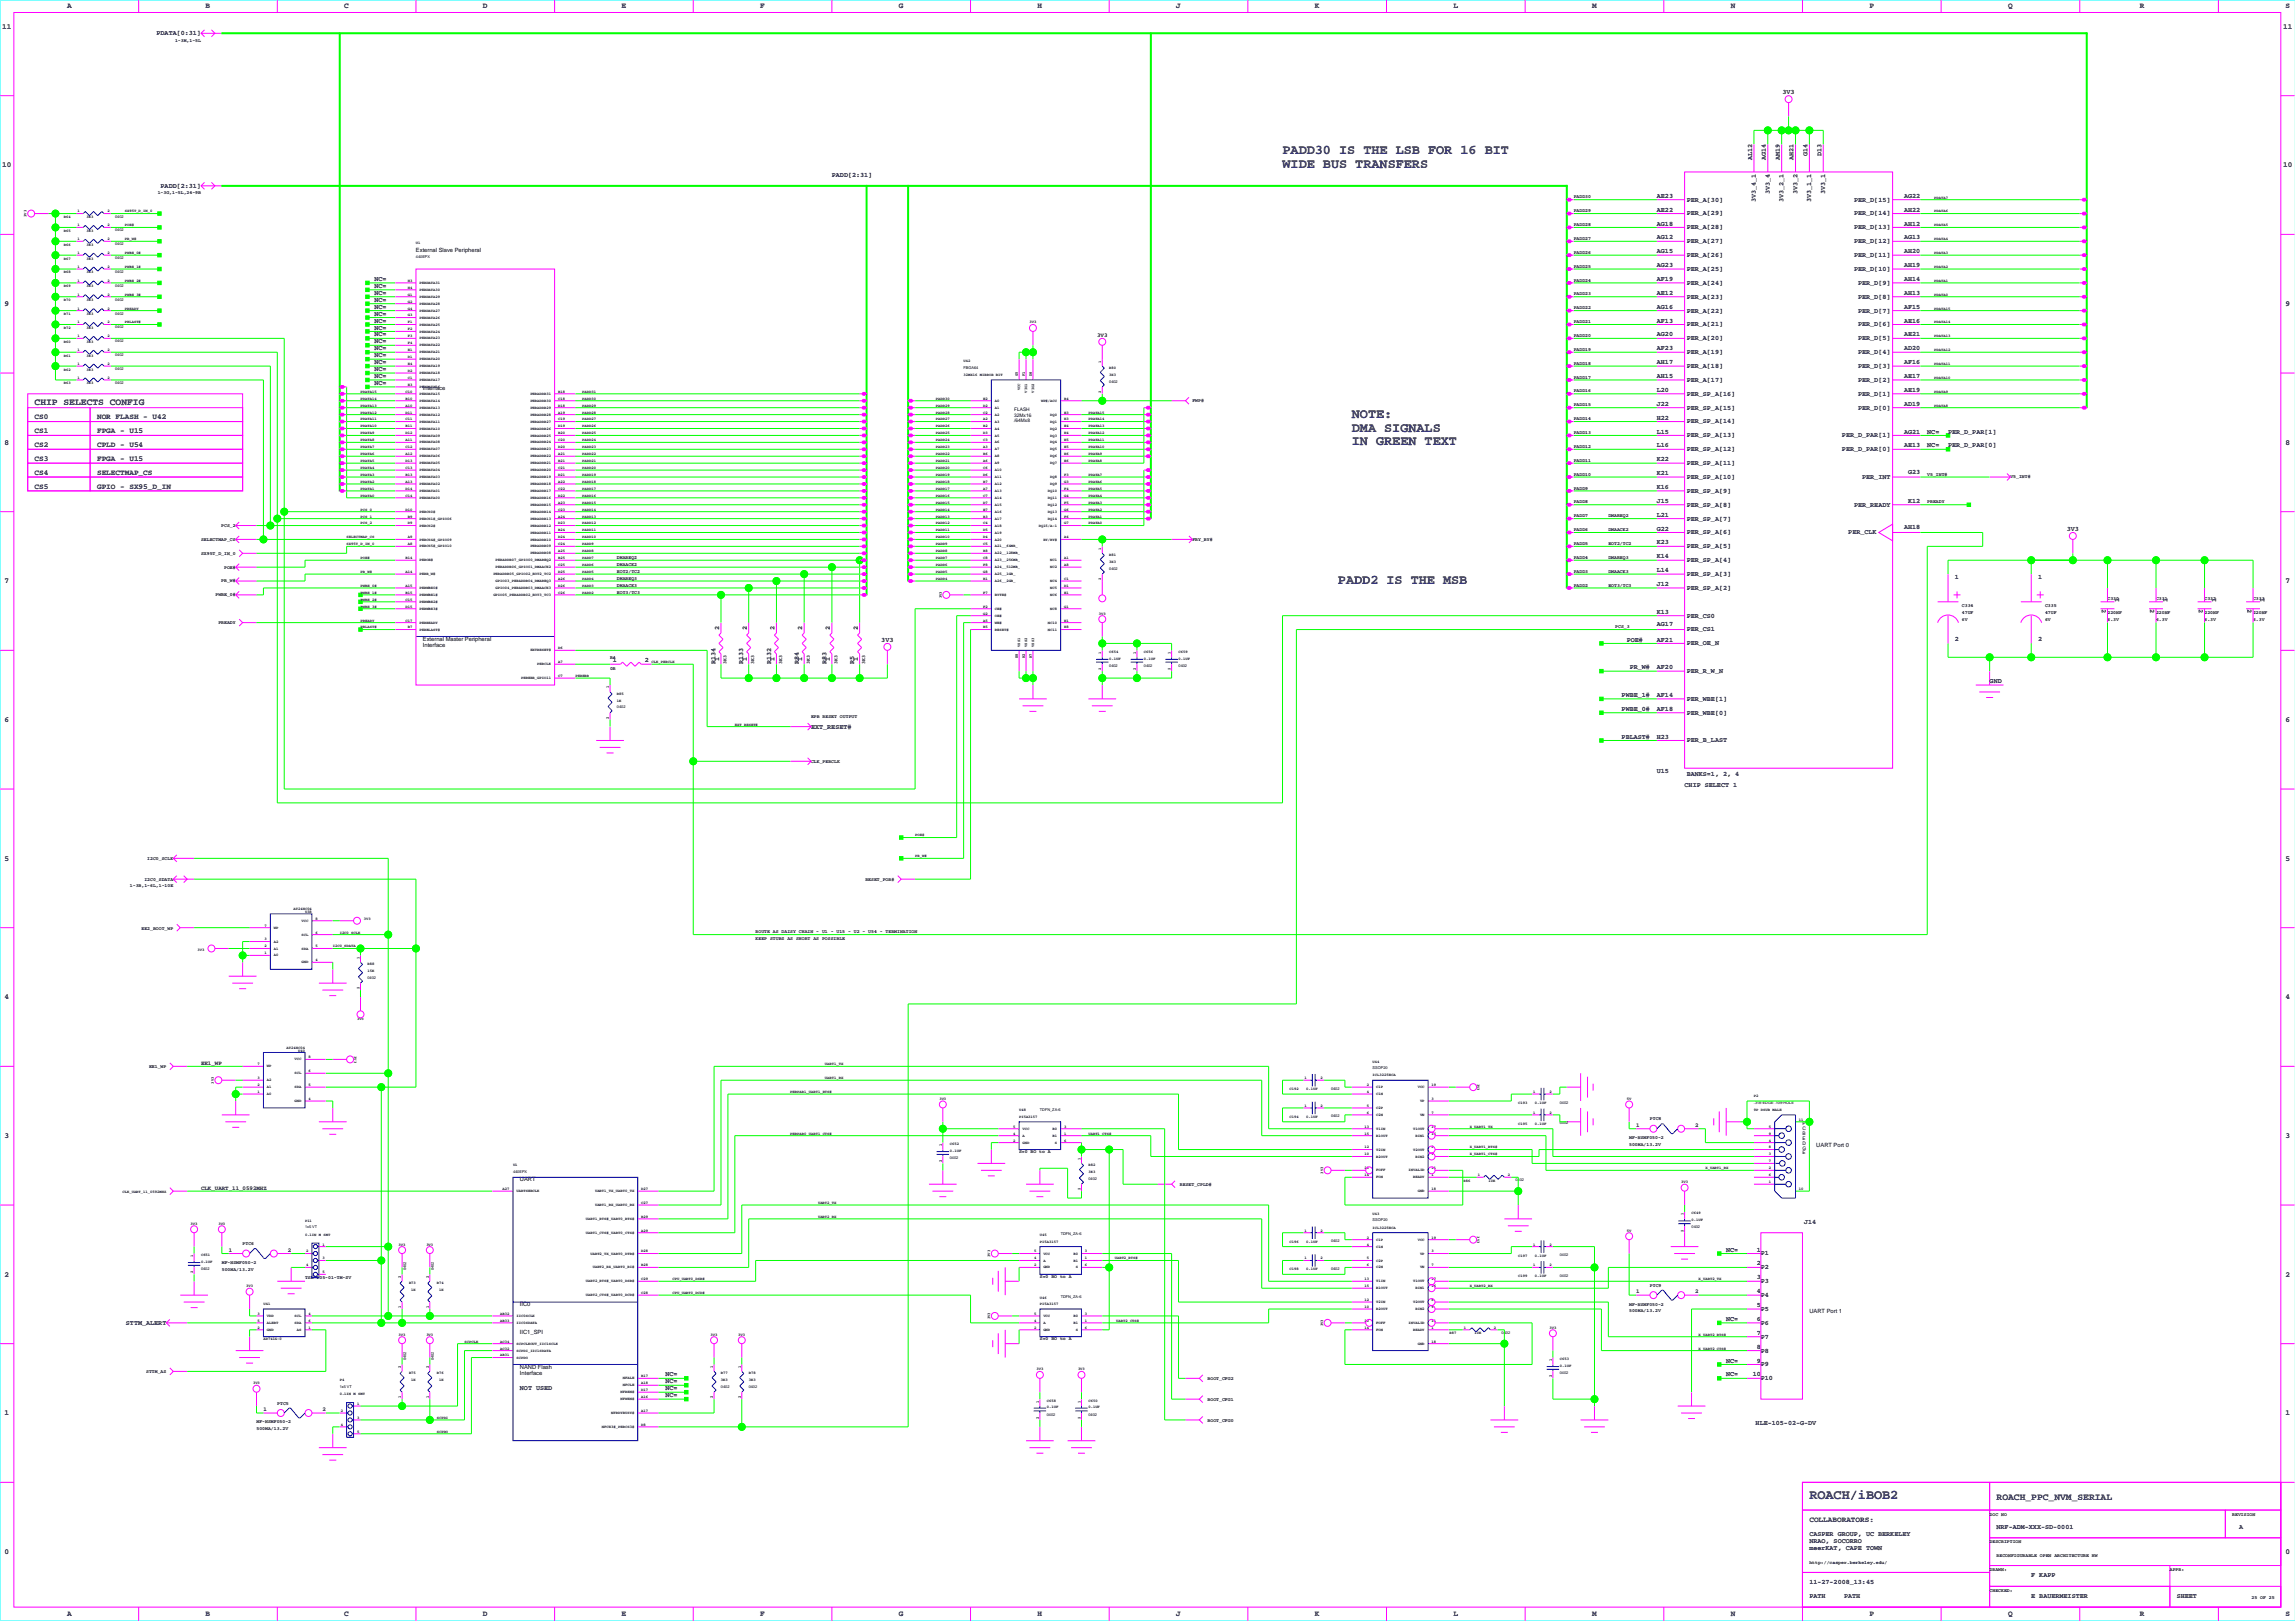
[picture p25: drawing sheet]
<svg xmlns="http://www.w3.org/2000/svg" width="841mm" height="594mm" viewBox="0 0 841 594" stroke-linecap="round" stroke-linejoin="round" font-family="sans-serif">
<defs><g id="words">
<g font-size="4.9">
<text x="469.8" y="56.5">PADD30 IS THE LSB FOR 16 BIT</text>
<text x="469.8" y="61.6">WIDE BUS TRANSFERS</text>
<text x="495.2" y="153">NOTE:</text>
<text x="495.2" y="158.1">DMA SIGNALS</text>
<text x="495.2" y="163.2">IN GREEN TEXT</text>
<text x="490.1" y="213.9">PADD2 IS THE MSB</text>
<text x="662.8" y="549.2">ROACH/iBOB2</text>
</g>
<g font-size="3.5">
<text x="12.7" y="148.3">CHIP SELECTS CONFIG</text>
<text x="731.4" y="549.6">ROACH_PPC_NVM_SERIAL</text>
</g>
<g font-size="2.8">
<text x="24.5" y="2.8">A</text>
<text x="75.3" y="2.8">B</text>
<text x="126.1" y="2.8">C</text>
<text x="176.9" y="2.8">D</text>
<text x="227.7" y="2.8">E</text>
<text x="278.5" y="2.8">F</text>
<text x="329.3" y="2.8">G</text>
<text x="380.1" y="2.8">H</text>
<text x="430.9" y="2.8">J</text>
<text x="481.6" y="2.8">K</text>
<text x="532.4" y="2.8">L</text>
<text x="583.2" y="2.8">M</text>
<text x="634" y="2.8">N</text>
<text x="684.8" y="2.8">P</text>
<text x="735.6" y="2.8">Q</text>
<text x="783.8" y="2.8">R</text>
<text x="837.2" y="2.8">S</text>
<text x=".8" y="10.5">11</text>
<text x="836.3" y="10.5">11</text>
<text x=".8" y="61.2">10</text>
<text x="836.3" y="61.2">10</text>
<text x="1.7" y="112">9</text>
<text x="837.2" y="112">9</text>
<text x="12.7" y="153.6">CS0</text>
<text x="35.6" y="153.6">NOR FLASH - U42</text>
<text x="12.7" y="158.7">CS1</text>
<text x="35.6" y="158.7">FPGA - U15</text>
<text x="1.7" y="162.8">8</text>
<text x="12.7" y="163.8">CS2</text>
<text x="35.6" y="163.8">CPLD - U54</text>
<text x="837.2" y="162.8">8</text>
<text x="12.7" y="168.8">CS3</text>
<text x="12.7" y="173.9">CS4</text>
<text x="35.6" y="173.9">SELECTMAP_CS</text>
<text x="35.6" y="168.8">FPGA - U15</text>
<text x="12.7" y="179">CS5</text>
<text x="35.6" y="179">GPIO - SX95_D_IN</text>
<text x="1.7" y="213.6">7</text>
<text x="837.2" y="213.6">7</text>
<text x="1.7" y="264.4">6</text>
<text x="837.2" y="264.4">6</text>
<text x="1.7" y="315.2">5</text>
<text x="837.2" y="315.2">5</text>
<text x="1.7" y="366">4</text>
<text x="837.2" y="366">4</text>
<text x="1.7" y="416.8">3</text>
<text x="837.2" y="416.8">3</text>
<text x="1.7" y="467.5">2</text>
<text x="837.2" y="467.5">2</text>
<text x="1.7" y="518.3">1</text>
<text x="837.2" y="518.3">1</text>
<text x="662.8" y="557.4">COLLABORATORS:</text>
<text x="1.7" y="569.1">0</text>
<text x="837.2" y="569.1">0</text>
<text x="24.5" y="592">A</text>
<text x="75.3" y="592">B</text>
<text x="126.1" y="592">C</text>
<text x="176.9" y="592">D</text>
<text x="227.7" y="592">E</text>
<text x="278.5" y="592">F</text>
<text x="329.3" y="592">G</text>
<text x="380.1" y="592">H</text>
<text x="430.9" y="592">J</text>
<text x="481.6" y="592">K</text>
<text x="532.4" y="592">L</text>
<text x="583.2" y="592">M</text>
<text x="634" y="592">N</text>
<text x="684.8" y="592">P</text>
<text x="735.6" y="592">Q</text>
<text x="783.8" y="592">R</text>
<text x="837.2" y="592">S</text>
</g>
<g font-size="2.5">
<text x="57.3" y="12.9">PDATA[0:31]</text>
<text x="652.9" y="34.4">3V3</text>
<text x="641.8" y="58.8" transform="rotate(-90 641.8 58.8)">AL12</text>
<text x="646.9" y="58.8" transform="rotate(-90 646.9 58.8)">AG14</text>
<text x="651.9" y="58.8" transform="rotate(-90 651.9 58.8)">AM19</text>
<text x="657" y="58.8" transform="rotate(-90 657 58.8)">AH21</text>
<text x="662.1" y="57.3" transform="rotate(-90 662.1 57.3)">G14</text>
<text x="667.2" y="57.3" transform="rotate(-90 667.2 57.3)">D13</text>
<text x="304.7" y="64.8">PADD[2:31]</text>
<text x="58.8" y="68.8">PADD[2:31]</text>
<text x="648.2" y="71.2" transform="rotate(-90 648.2 71.2)">3V3_4</text>
<text x="658.4" y="71.2" transform="rotate(-90 658.4 71.2)">3V3_2</text>
<text x="668.6" y="71.2" transform="rotate(-90 668.6 71.2)">3V3_1</text>
<text x="606.9" y="72.4">AE23</text>
<text x="606.9" y="77.5">AE22</text>
<text x="617.8" y="73.8">PER_A[30]</text>
<text x="643.2" y="74.1" transform="rotate(-90 643.2 74.1)">3V3_4_1</text>
<text x="653.3" y="74.1" transform="rotate(-90 653.3 74.1)">3V3_2_1</text>
<text x="663.5" y="74.1" transform="rotate(-90 663.5 74.1)">3V3_1_1</text>
<text x="679.2" y="73.8">PER_D[15]</text>
<text x="697.5" y="72.4">AG22</text>
<text x="697.5" y="77.5">AH22</text>
<text x="606.9" y="82.6">AG18</text>
<text x="617.8" y="78.9">PER_A[29]</text>
<text x="617.8" y="84">PER_A[28]</text>
<text x="679.2" y="84">PER_D[13]</text>
<text x="679.2" y="78.9">PER_D[14]</text>
<text x="697.5" y="82.6">AH12</text>
<text x="606.9" y="87.7">AG12</text>
<text x="617.8" y="89.1">PER_A[27]</text>
<text x="679.2" y="89.1">PER_D[12]</text>
<text x="697.5" y="87.7">AG13</text>
<text x="606.9" y="92.8">AG15</text>
<text x="617.8" y="94.2">PER_A[26]</text>
<text x="679.2" y="94.2">PER_D[11]</text>
<text x="697.5" y="92.8">AH20</text>
<text x="606.9" y="97.8">AG23</text>
<text x="617.8" y="99.2">PER_A[25]</text>
<text x="679.2" y="99.2">PER_D[10]</text>
<text x="697.5" y="97.8">AH19</text>
<text x="137.1" y="102.9">NC=</text>
<text x="137.1" y="105.5">NC=</text>
<text x="137.1" y="108">NC=</text>
<text x="606.9" y="108">AE12</text>
<text x="606.9" y="102.9">AF19</text>
<text x="617.8" y="104.3">PER_A[24]</text>
<text x="680.6" y="104.3">PER_D[9]</text>
<text x="697.5" y="102.9">AH14</text>
<text x="697.5" y="108">AH13</text>
<text x="137.1" y="110.5">NC=</text>
<text x="137.1" y="113.1">NC=</text>
<text x="606.9" y="113.1">AG16</text>
<text x="617.8" y="109.4">PER_A[23]</text>
<text x="680.6" y="109.4">PER_D[8]</text>
<text x="697.5" y="113.1">AF15</text>
<text x="137.1" y="115.6">NC=</text>
<text x="137.1" y="118.2">NC=</text>
<text x="606.9" y="118.2">AF13</text>
<text x="617.8" y="114.5">PER_A[22]</text>
<text x="617.8" y="119.5">PER_A[21]</text>
<text x="680.6" y="119.5">PER_D[6]</text>
<text x="680.6" y="114.5">PER_D[7]</text>
<text x="697.5" y="118.2">AE16</text>
<text x="137.1" y="120.7">NC=</text>
<text x="137.1" y="123.2">NC=</text>
<text x="137.1" y="125.8">NC=</text>
<text x="606.9" y="123.2">AG20</text>
<text x="617.8" y="124.6">PER_A[20]</text>
<text x="680.6" y="124.6">PER_D[5]</text>
<text x="697.5" y="123.2">AE21</text>
<text x="137.1" y="128.3">NC=</text>
<text x="137.1" y="130.8">NC=</text>
<text x="606.9" y="128.3">AF23</text>
<text x="617.8" y="129.7">PER_A[19]</text>
<text x="680.6" y="129.7">PER_D[4]</text>
<text x="697.5" y="128.3">AD20</text>
<text x="137.1" y="133.4">NC=</text>
<text x="137.1" y="135.9">NC=</text>
<text x="606.9" y="133.4">AH17</text>
<text x="617.8" y="134.8">PER_A[18]</text>
<text x="680.6" y="134.8">PER_D[3]</text>
<text x="697.5" y="133.4">AF16</text>
<text x="137.1" y="138.5">NC=</text>
<text x="137.1" y="141">NC=</text>
<text x="606.9" y="143.5">L20</text>
<text x="606.9" y="138.5">AH15</text>
<text x="617.8" y="139.9">PER_A[17]</text>
<text x="680.6" y="139.9">PER_D[2]</text>
<text x="697.5" y="138.5">AE17</text>
<text x="697.5" y="143.5">AE19</text>
<text x="606.9" y="148.6">J22</text>
<text x="617.8" y="144.9">PER_SP_A[16]</text>
<text x="680.6" y="144.9">PER_D[1]</text>
<text x="697.5" y="148.6">AD19</text>
<text x="606.9" y="153.7">H22</text>
<text x="617.8" y="150">PER_SP_A[15]</text>
<text x="617.8" y="155.1">PER_SP_A[14]</text>
<text x="680.6" y="150">PER_D[0]</text>
<text x="606.9" y="158.8">L15</text>
<text x="617.8" y="160.2">PER_SP_A[13]</text>
<text x="674.7" y="160.2">PER_D_PAR[1]</text>
<text x="697.5" y="158.8">AG21</text>
<text x="706" y="158.8">NC=</text>
<text x="713.6" y="158.8">PER_D_PAR[1]</text>
<text x="606.9" y="163.9">L16</text>
<text x="617.8" y="165.3">PER_SP_A[12]</text>
<text x="674.7" y="165.3">PER_D_PAR[0]</text>
<text x="697.5" y="163.9">AE13</text>
<text x="706" y="163.9">NC=</text>
<text x="713.6" y="163.9">PER_D_PAR[0]</text>
<text x="606.9" y="168.9">K22</text>
<text x="617.8" y="170.3">PER_SP_A[11]</text>
<text x="699" y="173.5">G23</text>
<text x="606.9" y="179.1">K16</text>
<text x="606.9" y="174">K21</text>
<text x="617.8" y="175.4">PER_SP_A[10]</text>
<text x="682.1" y="175.4">PER_INT</text>
<text x="606.9" y="184.2">J15</text>
<text x="617.8" y="180.5">PER_SP_A[9]</text>
<text x="617.8" y="185.6">PER_SP_A[8]</text>
<text x="679.2" y="185.6">PER_READY</text>
<text x="699" y="184.2">K12</text>
<text x="606.9" y="189.3">L21</text>
<text x="617.8" y="190.7">PER_SP_A[7]</text>
<text x="606.9" y="194.3">G22</text>
<text x="617.8" y="195.7">PER_SP_A[6]</text>
<text x="677" y="195.7">PER_CLK</text>
<text x="697.5" y="193.8">AH18</text>
<text x="757.1" y="194.3">3V3</text>
<text x="606.9" y="199.4">K23</text>
<text x="617.8" y="200.8">PER_SP_A[5]</text>
<text x="606.9" y="209.6">L14</text>
<text x="606.9" y="204.5">K14</text>
<text x="617.8" y="205.9">PER_SP_A[4]</text>
<text x="606.9" y="214.6">J12</text>
<text x="617.8" y="211">PER_SP_A[3]</text>
<text x="716.1" y="212.1">1</text>
<text x="746.6" y="212.1">1</text>
<text x="617.8" y="216">PER_SP_A[2]</text>
<text x="776.2" y="220.4" transform="rotate(-90 776.2 220.4)">1</text>
<text x="794" y="220.4" transform="rotate(-90 794 220.4)">1</text>
<text x="811.8" y="220.4" transform="rotate(-90 811.8 220.4)">1</text>
<text x="829.6" y="220.4" transform="rotate(-90 829.6 220.4)">1</text>
<text x="606.9" y="224.8">K13</text>
<text x="617.8" y="226.2">PER_CS0</text>
<text x="769.9" y="223" transform="rotate(90 769.9 223)">2</text>
<text x="787.7" y="223" transform="rotate(90 787.7 223)">2</text>
<text x="805.4" y="223" transform="rotate(90 805.4 223)">2</text>
<text x="823.2" y="223" transform="rotate(90 823.2 223)">2</text>
<text x="263.4" y="230.6" transform="rotate(-90 263.4 230.6)">2</text>
<text x="273.6" y="230.6" transform="rotate(-90 273.6 230.6)">2</text>
<text x="283.7" y="230.6" transform="rotate(-90 283.7 230.6)">2</text>
<text x="293.9" y="230.6" transform="rotate(-90 293.9 230.6)">2</text>
<text x="304" y="230.6" transform="rotate(-90 304 230.6)">2</text>
<text x="314.2" y="230.6" transform="rotate(-90 314.2 230.6)">2</text>
<text x="606.9" y="229.4">AG17</text>
<text x="617.8" y="231.3">PER_CS1</text>
<text x="322.8" y="235">3V3</text>
<text x="595.9" y="235">POE#</text>
<text x="606.9" y="235">AF21</text>
<text x="617.8" y="236.4">PER_OE_N</text>
<text x="716.1" y="234.8">2</text>
<text x="746.6" y="234.8">2</text>
<text x="224.5" y="242.6">1</text>
<text x="236.2" y="242.6">2</text>
<text x="262.1" y="243.3" transform="rotate(-90 262.1 243.3)">R134</text>
<text x="263.4" y="242.2" transform="rotate(-90 263.4 242.2)">1</text>
<text x="272.3" y="243.3" transform="rotate(-90 272.3 243.3)">R133</text>
<text x="273.6" y="242.2" transform="rotate(-90 273.6 242.2)">1</text>
<text x="282.4" y="243.3" transform="rotate(-90 282.4 243.3)">R132</text>
<text x="283.7" y="242.2" transform="rotate(-90 283.7 242.2)">1</text>
<text x="292.6" y="243.3" transform="rotate(-90 292.6 243.3)">R84</text>
<text x="293.9" y="242.2" transform="rotate(-90 293.9 242.2)">1</text>
<text x="302.8" y="243.3" transform="rotate(-90 302.8 243.3)">R83</text>
<text x="304" y="242.2" transform="rotate(-90 304 242.2)">1</text>
<text x="312.9" y="243.3" transform="rotate(-90 312.9 243.3)">R5</text>
<text x="314.2" y="242.2" transform="rotate(-90 314.2 242.2)">1</text>
<text x="597" y="245.1">PR_W#</text>
<text x="606.9" y="245.1">AF20</text>
<text x="617.8" y="246.5">PER_R_W_N</text>
<text x="728.8" y="250.2">GND</text>
<text x="594" y="255.3">PWBE_1#</text>
<text x="606.9" y="255.3">AF14</text>
<text x="617.8" y="256.7">PER_WBE[1]</text>
<text x="594" y="260.4">PWBE_0#</text>
<text x="606.9" y="260.4">AF18</text>
<text x="617.8" y="261.8">PER_WBE[0]</text>
<text x="297.1" y="266.8">EXT_RESET#</text>
<text x="594" y="270.5">PBLAST#</text>
<text x="606.9" y="270.5">H23</text>
<text x="617.8" y="271.9">PER_B_LAST</text>
<text x="606.9" y="283.1">U15</text>
<text x="617.8" y="284.3">BANKS=1, 2, 4</text>
<text x="617.1" y="288.3">CHIP SELECT 1</text>
<text x="660.9" y="448.3">J14</text>
<text x="632.3" y="458.4">NC=</text>
<text x="643.5" y="458.4">1</text>
<text x="645" y="459.8">P1</text>
<text x="643.5" y="463.5">2</text>
<text x="645" y="464.9">P2</text>
<text x="643.5" y="468.6">3</text>
<text x="643.5" y="473.7">4</text>
<text x="645" y="470">P3</text>
<text x="643.5" y="478.7">5</text>
<text x="645" y="475.1">P4</text>
<text x="46.1" y="485.2">STTM_ALERT</text>
<text x="632.3" y="483.8">NC=</text>
<text x="643.5" y="483.8">6</text>
<text x="645" y="485.2">P6</text>
<text x="645" y="480.1">P5</text>
<text x="643.5" y="488.9">7</text>
<text x="645" y="490.3">P7</text>
<text x="643.5" y="494">8</text>
<text x="645" y="495.4">P8</text>
<text x="632.3" y="499.1">NC=</text>
<text x="643.5" y="499.1">9</text>
<text x="645" y="500.5">P9</text>
<text x="190.5" y="509.2">NOT USED</text>
<text x="243.8" y="509.2">NC=</text>
<text x="243.8" y="506.7">NC=</text>
<text x="243.8" y="504.1">NC=</text>
<text x="632.3" y="504.1">NC=</text>
<text x="642" y="504.1">10</text>
<text x="645" y="505.5">P10</text>
<text x="243.8" y="511.8">NC=</text>
<text x="643.1" y="521.9">HLE-105-02-G-DV</text>
<text x="662.8" y="562.6">CASPER GROUP, UC BERKELEY</text>
<text x="731.4" y="560">NRF-ADM-XXX-SD-0001</text>
<text x="820.2" y="560">A</text>
<text x="662.8" y="565.1">NRAO, SOCORRO</text>
<text x="662.8" y="567.6">meerKAT, CAPE TOWN</text>
<text x="662.8" y="580.3">11-27-2008_13:45</text>
<text x="744.1" y="577.8">F KAPP</text>
<text x="662.8" y="585.4">PATH</text>
<text x="675.5" y="585.4">PATH</text>
<text x="744.1" y="585.4">E BAUERMEISTER</text>
<text x="797.4" y="585.4">SHEET</text>
</g>
<g font-size="2.1">
<text x="152.4" y="92.4">External Slave Peripheral</text>
<text x="401.9" y="123.3">3V3</text>
<text x="154.9" y="143">Interface</text>
<text x="154.9" y="234.6">External Master Peripheral</text>
<text x="154.9" y="236.9">Interface</text>
<text x="73.6" y="390">EE1_WP</text>
<text x="599.3" y="412.8">1</text>
<text x="620.9" y="412.8">2</text>
<text x="665.3" y="420">UART Port 0</text>
<text x="73.6" y="435.7">CLK_UART_11_0592MHZ</text>
<text x="190.5" y="432.7">UART</text>
<text x="83.8" y="458.5">1</text>
<text x="105.4" y="458.5">2</text>
<text x="599.3" y="473.8">1</text>
<text x="620.9" y="473.8">2</text>
<text x="190.5" y="478.4">IIC0</text>
<text x="662.8" y="481">UART Port 1</text>
<text x="190.5" y="488.6">IIC1_SPI</text>
<text x="190.5" y="501.3">NAND Flash</text>
<text x="190.5" y="503.6">Interface</text>
<text x="96.5" y="516.9">1</text>
<text x="118.1" y="516.9">2</text>
</g>
<g font-size="1.8">
<text x="64.1" y="15.2">1-3M,1-5L</text>
<text x="57.8" y="71.1">1-3G,1-5L,24-9B</text>
<text x="576.4" y="77.7">PADD29</text>
<text x="576.4" y="72.6">PADD30</text>
<text x="576.4" y="82.8">PADD28</text>
<text x="576.4" y="87.9">PADD27</text>
<text x="576.4" y="93">PADD26</text>
<text x="576.4" y="98">PADD25</text>
<text x="576.4" y="103.1">PADD24</text>
<text x="576.4" y="108.2">PADD23</text>
<text x="576.4" y="113.3">PADD22</text>
<text x="576.4" y="118.4">PADD21</text>
<text x="576.4" y="123.4">PADD20</text>
<text x="576.4" y="128.5">PADD19</text>
<text x="576.4" y="133.6">PADD18</text>
<text x="576.4" y="143.7">PADD16</text>
<text x="576.4" y="138.7">PADD17</text>
<text x="436.8" y="147.3">FWP#</text>
<text x="576.4" y="148.8">PADD15</text>
<text x="371.5" y="150.6">FLASH</text>
<text x="371.5" y="152.6">32Mx16</text>
<text x="371.5" y="154.7">/64Mx8</text>
<text x="576.4" y="153.9">PADD14</text>
<text x="576.4" y="159">PADD13</text>
<text x="576.4" y="164.1">PADD12</text>
<text x="576.4" y="169.1">PADD11</text>
<text x="576.4" y="179.3">PADD9</text>
<text x="576.4" y="174.2">PADD10</text>
<text x="706" y="174.2">V5_INT#</text>
<text x="736.4" y="175.2">V5_INT#</text>
<text x="576.4" y="184.4">PADD8</text>
<text x="706" y="184.4">PREADY</text>
<text x="576.4" y="189.5">PADD7</text>
<text x="589.1" y="189.5">DMAREQ2</text>
<text x="81" y="193">PCS_2</text>
<text x="576.4" y="194.5">PADD6</text>
<text x="589.1" y="194.5">DMAACK2</text>
<text x="73.6" y="198.1">SELECTMAP_CS</text>
<text x="73.6" y="203.1">SX95T_D_IN_0</text>
<text x="436.8" y="198.1">FRY_BY#</text>
<text x="576.4" y="199.6">PADD5</text>
<text x="589.1" y="199.6">EOT2/TC2</text>
<text x="82.1" y="208.2">POE#</text>
<text x="226" y="204.7">DMAREQ2</text>
<text x="226" y="207.2">DMAACK2</text>
<text x="226" y="209.8">EOT2/TC2</text>
<text x="576.4" y="209.8">PADD3</text>
<text x="576.4" y="204.7">PADD4</text>
<text x="589.1" y="209.8">DMAACK3</text>
<text x="589.1" y="204.7">DMAREQ3</text>
<text x="81" y="213.3">PR_W#</text>
<text x="226" y="212.3">DMAREQ3</text>
<text x="226" y="214.9">DMAACK3</text>
<text x="576.4" y="214.9">PADD2</text>
<text x="589.1" y="214.9">EOT3/TC3</text>
<text x="78.9" y="218.4">PWBE_0#</text>
<text x="226" y="217.4">EOT3/TC3</text>
<text x="772" y="219.9">C330</text>
<text x="789.8" y="219.9">C331</text>
<text x="807.5" y="219.9">C332</text>
<text x="825.3" y="219.9">C333</text>
<text x="718.7" y="227.5">6V</text>
<text x="718.7" y="225">47UF</text>
<text x="718.7" y="222.5">C334</text>
<text x="749.1" y="222.5">C335</text>
<text x="749.1" y="225">47UF</text>
<text x="749.1" y="227.5">6V</text>
<text x="772" y="225">220NF</text>
<text x="772" y="227.5">6.3V</text>
<text x="789.8" y="227.5">6.3V</text>
<text x="789.8" y="225">220NF</text>
<text x="807.5" y="227.5">6.3V</text>
<text x="807.5" y="225">220NF</text>
<text x="825.3" y="225">220NF</text>
<text x="825.3" y="227.5">6.3V</text>
<text x="80" y="228.5">PREADY</text>
<text x="591.7" y="230.1">PCS_3</text>
<text x="223.5" y="245.3">0R</text>
<text x="223.5" y="241.5">R4</text>
<text x="266.1" y="243.3" transform="rotate(-90 266.1 243.3)">3K3</text>
<text x="276.3" y="243.3" transform="rotate(-90 276.3 243.3)">3K3</text>
<text x="286.5" y="243.3" transform="rotate(-90 286.5 243.3)">3K3</text>
<text x="296.6" y="243.3" transform="rotate(-90 296.6 243.3)">3K3</text>
<text x="306.8" y="243.3" transform="rotate(-90 306.8 243.3)">3K3</text>
<text x="316.9" y="243.3" transform="rotate(-90 316.9 243.3)">3K3</text>
<text x="297.1" y="263.1">EPB RESET OUTPUT</text>
<text x="297.1" y="279.3">CLK_PERCLK</text>
<text x="54" y="314.9">I2C0_SCLK</text>
<text x="52.9" y="322.5">I2C0_SDATA</text>
<text x="317" y="322.8">RESET_POR#</text>
<text x="47.6" y="325">1-3B,1-6L,1-10E</text>
<text x="51.8" y="340.5">EE2_BOOT_WP</text>
<text x="276.8" y="341.8">ROUTE AS DAISY CHAIN - U1 - U15 - U2 - U54 - TERMINATION</text>
<text x="276.8" y="344.4">KEEP STUBS AS SHORT AS POSSIBLE</text>
<text x="54.6" y="391.3">EE1_WP</text>
<text x="604.4" y="410.4">PTC8</text>
<text x="660.2" y="412.2">P</text>
<text x="660.2" y="413.9">C</text>
<text x="596.8" y="419.7">500MA/13.2V</text>
<text x="596.8" y="417.2">MF-NSMF050-2</text>
<text x="660.2" y="415.7">B</text>
<text x="660.2" y="417.5">E</text>
<text x="660.2" y="419.3">D</text>
<text x="373.3" y="422.3">S=0 BO to A</text>
<text x="660.2" y="421">G</text>
<text x="660.2" y="422.8">E</text>
<text x="432.2" y="434.5">RESET_CPLD#</text>
<text x="88.9" y="456.1">PTC6</text>
<text x="81.3" y="465.7">500MA/13.2V</text>
<text x="81.3" y="462.9">MF-NSMF050-2</text>
<text x="380.9" y="468">S=0 BO to A</text>
<text x="111.7" y="468.5">TSM-105-01-TM-SV</text>
<text x="604.4" y="471.3">PTC9</text>
<text x="596.8" y="478.4">MF-NSMF050-2</text>
<text x="596.8" y="480.7">500MA/13.2V</text>
<text x="380.9" y="490.8">S=0 BO to A</text>
<text x="53.5" y="503.1">STTM_AS</text>
<text x="442.4" y="505.6">BOOT_CFG2</text>
<text x="101.6" y="514.5">PTC5</text>
<text x="442.4" y="513.2">BOOT_CFG1</text>
<text x="94" y="521.3">MF-NSMF050-2</text>
<text x="442.4" y="520.8">BOOT_CFG0</text>
<text x="94" y="523.8">500MA/13.2V</text>
<text x="728.8" y="555.1">DOC NO</text>
<text x="817.7" y="555.1">REVISION</text>
<text x="728.8" y="565.3">DESCRIPTION</text>
<text x="662.8" y="572.9">http://casper.berkeley.edu/</text>
<text x="728.8" y="575.4">DRAWN:</text>
<text x="731.4" y="570.4">RECONFIGURABLE OPEN ARCHITECTURE HW</text>
<text x="794.8" y="575.4">APPR:</text>
<text x="728.8" y="583.1">CHECKED:</text>
<text x="824.7" y="585.6">25 OF 25</text>
</g>
<g font-size="1.4">
<text x="28.4" y="77.8">1</text>
<text x="39.4" y="77.8">2</text>
<text x="45.7" y="77.8">SX95T_D_IN_0</text>
<text x="708.5" y="72.7">PDATA7</text>
<text x="708.5" y="77.8">PDATA6</text>
<text x="9.8" y="79.5" transform="rotate(-90 9.8 79.5)">3V3</text>
<text x="23.4" y="79.9">R64</text>
<text x="28.4" y="82.9">1</text>
<text x="31.7" y="79.9">3K3</text>
<text x="39.4" y="82.9">2</text>
<text x="42.2" y="79.7">0402</text>
<text x="45.7" y="82.9">POE#</text>
<text x="708.5" y="82.9">PDATA5</text>
<text x="23.4" y="84.9">R65</text>
<text x="28.4" y="88">1</text>
<text x="31.7" y="84.9">3K3</text>
<text x="39.4" y="88">2</text>
<text x="42.2" y="89.8">0402</text>
<text x="42.2" y="84.7">0402</text>
<text x="45.7" y="88">PR_W#</text>
<text x="152.4" y="89.5">U1</text>
<text x="708.5" y="88">PDATA4</text>
<text x="23.4" y="95.1">R67</text>
<text x="23.4" y="90">R66</text>
<text x="28.4" y="93.1">1</text>
<text x="31.7" y="95.1">3K3</text>
<text x="31.7" y="90">3K3</text>
<text x="39.4" y="93.1">2</text>
<text x="42.2" y="94.9">0402</text>
<text x="45.7" y="93.1">PWBE_0#</text>
<text x="152.4" y="94.4">440EPX</text>
<text x="708.5" y="93.1">PDATA3</text>
<text x="23.4" y="100.2">R68</text>
<text x="28.4" y="98.1">1</text>
<text x="31.7" y="100.2">3K3</text>
<text x="39.4" y="98.1">2</text>
<text x="42.2" y="100">0402</text>
<text x="45.7" y="98.1">PWBE_1#</text>
<text x="708.5" y="98.1">PDATA2</text>
<text x="23.4" y="105.2">R69</text>
<text x="28.4" y="103.2">1</text>
<text x="31.7" y="105.2">3K3</text>
<text x="39.4" y="103.2">2</text>
<text x="42.2" y="105.1">0402</text>
<text x="45.7" y="103.2">PWBE_2#</text>
<text x="149.4" y="103.2">H3</text>
<text x="149.4" y="105.8">H4</text>
<text x="153.6" y="106.6">PERDATA30</text>
<text x="153.6" y="104">PERDATA31</text>
<text x="708.5" y="103.2">PDATA1</text>
<text x="23.4" y="110.3">R70</text>
<text x="28.4" y="113.4">1</text>
<text x="28.4" y="108.3">1</text>
<text x="31.7" y="110.3">3K3</text>
<text x="39.4" y="113.4">2</text>
<text x="39.4" y="108.3">2</text>
<text x="42.2" y="110.1">0402</text>
<text x="45.7" y="113.4">PREADY</text>
<text x="45.7" y="108.3">PWBE_3#</text>
<text x="149.4" y="108.3">G1</text>
<text x="149.4" y="110.8">G2</text>
<text x="149.4" y="113.4">G4</text>
<text x="153.6" y="111.6">PERDATA28</text>
<text x="153.6" y="109.1">PERDATA29</text>
<text x="708.5" y="113.4">PDATA15</text>
<text x="708.5" y="108.3">PDATA0</text>
<text x="23.4" y="115.4">R71</text>
<text x="28.4" y="118.5">1</text>
<text x="31.7" y="115.4">3K3</text>
<text x="39.4" y="118.5">2</text>
<text x="42.2" y="115.2">0402</text>
<text x="45.7" y="118.5">PBLAST#</text>
<text x="149.4" y="115.9">G3</text>
<text x="149.4" y="118.5">F1</text>
<text x="153.6" y="119.2">PERDATA25</text>
<text x="153.6" y="116.7">PERDATA26</text>
<text x="153.6" y="114.2">PERDATA27</text>
<text x="377.1" y="118.5">3V3</text>
<text x="708.5" y="118.5">PDATA14</text>
<text x="23.4" y="120.5">R72</text>
<text x="23.4" y="125.6">R60</text>
<text x="28.4" y="123.5">1</text>
<text x="31.7" y="120.5">3K3</text>
<text x="31.7" y="125.6">3K3</text>
<text x="39.4" y="123.5">2</text>
<text x="42.2" y="120.3">0402</text>
<text x="42.2" y="125.4">0402</text>
<text x="149.4" y="121">F2</text>
<text x="149.4" y="123.5">F3</text>
<text x="153.6" y="124.3">PERDATA23</text>
<text x="153.6" y="121.8">PERDATA24</text>
<text x="708.5" y="123.5">PDATA13</text>
<text x="23.4" y="130.6">R61</text>
<text x="28.4" y="128.6">1</text>
<text x="31.7" y="130.6">3K3</text>
<text x="39.4" y="128.6">2</text>
<text x="42.2" y="130.5">0402</text>
<text x="149.4" y="126.1">F4</text>
<text x="149.4" y="128.6">E1</text>
<text x="149.4" y="131.1">D1</text>
<text x="153.6" y="131.9">PERDATA20</text>
<text x="153.6" y="129.4">PERDATA21</text>
<text x="153.6" y="126.9">PERDATA22</text>
<text x="708.5" y="128.6">PDATA12</text>
<text x="23.4" y="135.7">R62</text>
<text x="28.4" y="133.7">1</text>
<text x="31.7" y="135.7">3K3</text>
<text x="39.4" y="133.7">2</text>
<text x="42.2" y="135.5">0402</text>
<text x="149.4" y="133.7">E4</text>
<text x="149.4" y="136.2">D2</text>
<text x="153.6" y="137">PERDATA18</text>
<text x="153.6" y="134.5">PERDATA19</text>
<text x="353" y="132.7">U42</text>
<text x="353" y="137.8">32MX16 MIRROR BIT</text>
<text x="353" y="135">FBGA64</text>
<text x="372.9" y="137.9" transform="rotate(-90 372.9 137.9)">G5</text>
<text x="375.4" y="137.9" transform="rotate(-90 375.4 137.9)">F1</text>
<text x="378" y="137.9" transform="rotate(-90 378 137.9)">D8</text>
<text x="403.4" y="132.8" transform="rotate(-90 403.4 132.8)">1</text>
<text x="406.3" y="135.2">R80</text>
<text x="406.3" y="137.8">3K3</text>
<text x="708.5" y="133.7">PDATA11</text>
<text x="23.4" y="140.8">R63</text>
<text x="28.4" y="138.8">1</text>
<text x="31.7" y="140.8">3K3</text>
<text x="39.4" y="138.8">2</text>
<text x="42.2" y="140.6">0402</text>
<text x="132" y="143.8">PDATA15</text>
<text x="148.6" y="143.8">C10</text>
<text x="149.4" y="138.8">C1</text>
<text x="149.4" y="141.3">E3</text>
<text x="153.6" y="142.1">PERDATA16</text>
<text x="153.6" y="139.6">PERDATA17</text>
<text x="204.4" y="143.8">B18</text>
<text x="213.3" y="143.8">PADD31</text>
<text x="373.7" y="143" transform="rotate(-90 373.7 143)">VCC</text>
<text x="376.2" y="143.8" transform="rotate(-90 376.2 143.8)">VIO1</text>
<text x="378.8" y="143.8" transform="rotate(-90 378.8 143.8)">VIO2</text>
<text x="403.4" y="143.8" transform="rotate(-90 403.4 143.8)">2</text>
<text x="406.3" y="140.1">0402</text>
<text x="708.5" y="138.8">PDATA10</text>
<text x="708.5" y="143.8">PDATA9</text>
<text x="132" y="146.4">PDATA14</text>
<text x="132" y="148.9">PDATA13</text>
<text x="148.6" y="146.4">B10</text>
<text x="148.6" y="148.9">A10</text>
<text x="153.6" y="149.7">PERDATA13</text>
<text x="153.6" y="147.2">PERDATA14</text>
<text x="153.6" y="144.6">PERDATA15</text>
<text x="194.3" y="149.7">PERADDR29</text>
<text x="194.3" y="147.2">PERADDR30</text>
<text x="194.3" y="144.6">PERADDR31</text>
<text x="204.4" y="146.4">C18</text>
<text x="204.4" y="148.9">D18</text>
<text x="213.3" y="148.9">PADD29</text>
<text x="213.3" y="146.4">PADD30</text>
<text x="342.8" y="148.9">PADD29</text>
<text x="342.8" y="146.4">PADD30</text>
<text x="360.2" y="146.4">E2</text>
<text x="360.2" y="148.9">D2</text>
<text x="364.4" y="149.7">A1</text>
<text x="364.4" y="147.2">A0</text>
<text x="381.3" y="147.2">WP#/ACC</text>
<text x="389.8" y="146.4">B4</text>
<text x="708.5" y="148.9">PDATA8</text>
<text x="132" y="151.5">PDATA12</text>
<text x="132" y="154">PDATA11</text>
<text x="148.6" y="151.5">D11</text>
<text x="148.6" y="154">C11</text>
<text x="153.6" y="154.8">PERDATA11</text>
<text x="153.6" y="152.3">PERDATA12</text>
<text x="194.3" y="154.8">PERADDR27</text>
<text x="194.3" y="152.3">PERADDR28</text>
<text x="204.4" y="151.5">A19</text>
<text x="204.4" y="154">C19</text>
<text x="213.3" y="154">PADD27</text>
<text x="213.3" y="151.5">PADD28</text>
<text x="342.8" y="154">PADD27</text>
<text x="342.8" y="151.5">PADD28</text>
<text x="360.2" y="151.5">C2</text>
<text x="360.2" y="154">A2</text>
<text x="364.4" y="154.8">A3</text>
<text x="364.4" y="152.3">A2</text>
<text x="384.7" y="152.3">DQ0</text>
<text x="384.7" y="154.8">DQ1</text>
<text x="389.8" y="154">H3</text>
<text x="389.8" y="151.5">E3</text>
<text x="398.7" y="151.5">PDATA15</text>
<text x="398.7" y="154">PDATA14</text>
<text x="132" y="156.5">PDATA10</text>
<text x="132" y="159.1">PDATA9</text>
<text x="132" y="161.6">PDATA8</text>
<text x="148.6" y="156.5">B11</text>
<text x="148.6" y="159.1">D12</text>
<text x="148.6" y="161.6">A11</text>
<text x="153.6" y="159.9">PERDATA09</text>
<text x="153.6" y="157.3">PERDATA10</text>
<text x="194.3" y="159.9">PERADDR25</text>
<text x="194.3" y="157.3">PERADDR26</text>
<text x="204.4" y="156.5">D19</text>
<text x="204.4" y="159.1">B20</text>
<text x="204.4" y="161.6">C20</text>
<text x="213.3" y="161.6">PADD24</text>
<text x="213.3" y="159.1">PADD25</text>
<text x="213.3" y="156.5">PADD26</text>
<text x="342.8" y="161.6">PADD24</text>
<text x="342.8" y="159.1">PADD25</text>
<text x="342.8" y="156.5">PADD26</text>
<text x="360.2" y="159.1">D3</text>
<text x="360.2" y="161.6">C3</text>
<text x="360.2" y="156.5">B2</text>
<text x="364.4" y="157.3">A4</text>
<text x="364.4" y="159.9">A5</text>
<text x="384.7" y="157.3">DQ2</text>
<text x="384.7" y="159.9">DQ3</text>
<text x="389.8" y="161.6">H5</text>
<text x="389.8" y="159.1">H4</text>
<text x="389.8" y="156.5">E4</text>
<text x="398.7" y="156.5">PDATA13</text>
<text x="398.7" y="159.1">PDATA12</text>
<text x="398.7" y="161.6">PDATA11</text>
<text x="132" y="164.2">PDATA7</text>
<text x="132" y="166.7">PDATA6</text>
<text x="148.6" y="164.2">C12</text>
<text x="148.6" y="166.7">A12</text>
<text x="153.6" y="167.5">PERDATA06</text>
<text x="153.6" y="165">PERDATA07</text>
<text x="153.6" y="162.4">PERDATA08</text>
<text x="194.3" y="167.5">PERADDR22</text>
<text x="194.3" y="165">PERADDR23</text>
<text x="194.3" y="162.4">PERADDR24</text>
<text x="204.4" y="164.2">D20</text>
<text x="204.4" y="166.7">A21</text>
<text x="213.3" y="164.2">PADD23</text>
<text x="213.3" y="166.7">PADD22</text>
<text x="342.8" y="164.2">PADD23</text>
<text x="342.8" y="166.7">PADD22</text>
<text x="360.2" y="166.7">B6</text>
<text x="360.2" y="164.2">A3</text>
<text x="364.4" y="165">A7</text>
<text x="364.4" y="167.5">A8</text>
<text x="364.4" y="162.4">A6</text>
<text x="384.7" y="162.4">DQ4</text>
<text x="384.7" y="165">DQ5</text>
<text x="384.7" y="167.5">DQ6</text>
<text x="389.8" y="166.7">H6</text>
<text x="389.8" y="164.2">E5</text>
<text x="398.7" y="164.2">PDATA10</text>
<text x="398.7" y="166.7">PDATA9</text>
<text x="132" y="169.2">PDATA5</text>
<text x="132" y="171.8">PDATA4</text>
<text x="148.6" y="169.2">D13</text>
<text x="148.6" y="171.8">C13</text>
<text x="153.6" y="172.6">PERDATA04</text>
<text x="153.6" y="170">PERDATA05</text>
<text x="194.3" y="172.6">PERADDR20</text>
<text x="194.3" y="170">PERADDR21</text>
<text x="204.4" y="169.2">B21</text>
<text x="204.4" y="171.8">C21</text>
<text x="213.3" y="171.8">PADD20</text>
<text x="213.3" y="169.2">PADD21</text>
<text x="342.8" y="171.8">PADD20</text>
<text x="342.8" y="169.2">PADD21</text>
<text x="360.2" y="171.8">C6</text>
<text x="360.2" y="169.2">A6</text>
<text x="364.4" y="170">A9</text>
<text x="364.4" y="172.6">A10</text>
<text x="384.7" y="170">DQ7</text>
<text x="389.8" y="169.2">E6</text>
<text x="398.7" y="169.2">PDATA8</text>
<text x="132" y="174.3">PDATA3</text>
<text x="132" y="176.9">PDATA2</text>
<text x="132" y="179.4">PDATA1</text>
<text x="148.6" y="174.3">B13</text>
<text x="148.6" y="176.9">A13</text>
<text x="148.6" y="179.4">D14</text>
<text x="153.6" y="177.7">PERDATA02</text>
<text x="153.6" y="175.1">PERDATA03</text>
<text x="194.3" y="177.7">PERADDR18</text>
<text x="194.3" y="175.1">PERADDR19</text>
<text x="204.4" y="174.3">D21</text>
<text x="204.4" y="176.9">A22</text>
<text x="204.4" y="179.4">C22</text>
<text x="213.3" y="179.4">PADD17</text>
<text x="213.3" y="176.9">PADD18</text>
<text x="213.3" y="174.3">PADD19</text>
<text x="342.8" y="179.4">PADD17</text>
<text x="342.8" y="176.9">PADD18</text>
<text x="342.8" y="174.3">PADD19</text>
<text x="360.2" y="174.3">D6</text>
<text x="360.2" y="176.9">B7</text>
<text x="360.2" y="179.4">A7</text>
<text x="364.4" y="177.7">A12</text>
<text x="364.4" y="175.1">A11</text>
<text x="384.7" y="175.1">DQ8</text>
<text x="384.7" y="177.7">DQ9</text>
<text x="389.8" y="179.4">F4</text>
<text x="389.8" y="176.9">G3</text>
<text x="389.8" y="174.3">F3</text>
<text x="398.7" y="174.3">PDATA7</text>
<text x="398.7" y="176.9">PDATA6</text>
<text x="398.7" y="179.4">PDATA5</text>
<text x="132" y="181.9">PDATA0</text>
<text x="148.6" y="181.9">C14</text>
<text x="153.6" y="182.7">PERDATA00</text>
<text x="153.6" y="180.2">PERDATA01</text>
<text x="194.3" y="185.3">PERADDR15</text>
<text x="194.3" y="182.7">PERADDR16</text>
<text x="194.3" y="180.2">PERADDR17</text>
<text x="204.4" y="181.9">D22</text>
<text x="204.4" y="184.5">A23</text>
<text x="213.3" y="184.5">PADD15</text>
<text x="213.3" y="181.9">PADD16</text>
<text x="342.8" y="184.5">PADD15</text>
<text x="342.8" y="181.9">PADD16</text>
<text x="360.2" y="184.5">D7</text>
<text x="360.2" y="181.9">C7</text>
<text x="364.4" y="180.2">A13</text>
<text x="364.4" y="182.7">A14</text>
<text x="364.4" y="185.3">A15</text>
<text x="383.9" y="180.2">DQ10</text>
<text x="383.9" y="182.7">DQ11</text>
<text x="383.9" y="185.3">DQ12</text>
<text x="389.8" y="184.5">F5</text>
<text x="389.8" y="181.9">G4</text>
<text x="398.7" y="181.9">PDATA4</text>
<text x="398.7" y="184.5">PDATA3</text>
<text x="132" y="189.6">PCS_1</text>
<text x="132" y="187">PCS_0</text>
<text x="148.6" y="187">D10</text>
<text x="149.4" y="189.6">B9</text>
<text x="153.6" y="187.8">PERCS0#</text>
<text x="153.6" y="190.4">PERCS1#_GPIO06</text>
<text x="194.3" y="190.4">PERADDR13</text>
<text x="194.3" y="187.8">PERADDR14</text>
<text x="204.4" y="187">C23</text>
<text x="204.4" y="189.6">A24</text>
<text x="213.3" y="189.6">PADD13</text>
<text x="213.3" y="187">PADD14</text>
<text x="342.8" y="189.6">PADD13</text>
<text x="342.8" y="187">PADD14</text>
<text x="360.2" y="187">E7</text>
<text x="360.2" y="189.6">B3</text>
<text x="364.4" y="190.4">A17</text>
<text x="364.4" y="187.8">A16</text>
<text x="383.9" y="187.8">DQ13</text>
<text x="383.9" y="190.4">DQ14</text>
<text x="389.8" y="189.6">F6</text>
<text x="389.8" y="187">G6</text>
<text x="398.7" y="187">PDATA2</text>
<text x="398.7" y="189.6">PDATA1</text>
<text x="127" y="197.2">SELECTMAP_CS</text>
<text x="132" y="192.1">PCS_2</text>
<text x="149.4" y="197.2">A9</text>
<text x="149.4" y="192.1">D9</text>
<text x="153.6" y="192.9">PERCS2#</text>
<text x="153.6" y="198">PERCS4#_GPIO09</text>
<text x="194.3" y="198">PERADDR10</text>
<text x="194.3" y="195.4">PERADDR11</text>
<text x="194.3" y="192.9">PERADDR12</text>
<text x="204.4" y="192.1">D23</text>
<text x="204.4" y="194.6">B24</text>
<text x="204.4" y="197.2">D24</text>
<text x="213.3" y="197.2">PADD10</text>
<text x="213.3" y="194.6">PADD11</text>
<text x="213.3" y="192.1">PADD12</text>
<text x="342.8" y="197.2">PADD10</text>
<text x="342.8" y="194.6">PADD11</text>
<text x="342.8" y="192.1">PADD12</text>
<text x="360.2" y="194.6">D5</text>
<text x="360.2" y="197.2">D4</text>
<text x="360.2" y="192.1">C4</text>
<text x="364.4" y="192.9">A18</text>
<text x="364.4" y="198">A20</text>
<text x="364.4" y="195.4">A19</text>
<text x="380.5" y="192.9">DQ15/A-1</text>
<text x="382.2" y="198">RY/BY#</text>
<text x="389.8" y="192.1">G7</text>
<text x="389.8" y="197.2">A4</text>
<text x="398.7" y="192.1">PDATA0</text>
<text x="127" y="199.7">SX95T_D_IN_0</text>
<text x="149.4" y="199.7">A8</text>
<text x="153.6" y="200.5">PERCS5#_GPIO10</text>
<text x="194.3" y="203.1">PERADDR08</text>
<text x="194.3" y="200.5">PERADDR09</text>
<text x="204.4" y="199.7">C24</text>
<text x="204.4" y="202.3">A25</text>
<text x="213.3" y="202.3">PADD8</text>
<text x="213.3" y="199.7">PADD9</text>
<text x="342.8" y="202.3">PADD8</text>
<text x="342.8" y="199.7">PADD9</text>
<text x="360.2" y="199.7">C5</text>
<text x="360.2" y="202.3">B8</text>
<text x="364.4" y="203.1">A22__128MB_</text>
<text x="364.4" y="200.5">A21__64MB_</text>
<text x="403.4" y="201.4" transform="rotate(-90 403.4 201.4)">1</text>
<text x="406.3" y="203.8">R81</text>
<text x="132" y="209.9">PR_W#</text>
<text x="132" y="204.8">POE#</text>
<text x="148.6" y="209.9">A14</text>
<text x="148.6" y="204.8">B14</text>
<text x="153.6" y="205.6">PEROE#</text>
<text x="181.6" y="208.1">PERADDR06_GPIO01_DMAACK2</text>
<text x="181.6" y="205.6">PERADDR07_GPIO00_DMAREQ2</text>
<text x="204.4" y="204.8">B25</text>
<text x="204.4" y="207.3">C25</text>
<text x="204.4" y="209.9">D25</text>
<text x="213.3" y="209.9">PADD5</text>
<text x="213.3" y="207.3">PADD6</text>
<text x="213.3" y="204.8">PADD7</text>
<text x="342.8" y="209.9">PADD5</text>
<text x="342.8" y="207.3">PADD6</text>
<text x="342.8" y="204.8">PADD7</text>
<text x="360.2" y="209.9">G8</text>
<text x="360.2" y="207.3">F8</text>
<text x="360.2" y="204.8">C8</text>
<text x="364.4" y="205.6">A23__256MB_</text>
<text x="364.4" y="208.1">A24__512MB_</text>
<text x="384.7" y="205.6">NC1</text>
<text x="384.7" y="208.1">NC2</text>
<text x="389.8" y="207.3">A8</text>
<text x="389.8" y="204.8">A1</text>
<text x="406.3" y="206.3">3K3</text>
<text x="406.3" y="208.7">0402</text>
<text x="132" y="215">PWBE_0#</text>
<text x="148.6" y="215">A15</text>
<text x="153.6" y="210.7">PERR_W#</text>
<text x="153.6" y="215.7">PERWBE0#</text>
<text x="180.7" y="210.7">PERADDR05_GPIO02_EOT2_TC2</text>
<text x="181.6" y="215.7">GPIO04_PERADDR03_DMAACK3</text>
<text x="181.6" y="213.2">GPIO03_PERADDR04_DMAREQ3</text>
<text x="204.4" y="212.4">A26</text>
<text x="204.4" y="215">D26</text>
<text x="213.3" y="215">PADD3</text>
<text x="213.3" y="212.4">PADD4</text>
<text x="342.8" y="212.4">PADD4</text>
<text x="360.2" y="212.4">B1</text>
<text x="364.4" y="213.2">A26__2GB_</text>
<text x="364.4" y="210.7">A25__1GB_</text>
<text x="384.7" y="213.2">NC4</text>
<text x="384.7" y="215.7">NC5</text>
<text x="389.8" y="215">D1</text>
<text x="389.8" y="212.4">C1</text>
<text x="403.4" y="212.4" transform="rotate(-90 403.4 212.4)">2</text>
<text x="132" y="217.5">PWBE_1#</text>
<text x="132" y="220">PWBE_2#</text>
<text x="148.6" y="220">C15</text>
<text x="148.6" y="217.5">B15</text>
<text x="153.6" y="218.3">PERWBE1#</text>
<text x="153.6" y="220.8">PERWBE2#</text>
<text x="180.7" y="218.3">GPIO05_PERADDR02_EOT3_TC3</text>
<text x="204.4" y="217.5">C26</text>
<text x="213.3" y="217.5">PADD2</text>
<text x="345" y="219.2" transform="rotate(-90 345 219.2)">3V3</text>
<text x="360.2" y="217.5">F7</text>
<text x="364.4" y="218.3">BYTE#</text>
<text x="384.7" y="218.3">NC6</text>
<text x="389.8" y="217.5">E1</text>
<text x="132" y="227.6">PREADY</text>
<text x="132" y="222.6">PWBE_3#</text>
<text x="148.6" y="222.6">D15</text>
<text x="148.6" y="227.6">C17</text>
<text x="153.6" y="223.4">PERWBE3#</text>
<text x="360.2" y="227.6">A5</text>
<text x="360.2" y="225.1">G2</text>
<text x="360.2" y="222.6">F2</text>
<text x="364.4" y="223.4">CE#</text>
<text x="364.4" y="225.9">OE#</text>
<text x="384.7" y="223.4">NC8</text>
<text x="389.8" y="227.6">H1</text>
<text x="389.8" y="222.6">G1</text>
<text x="402.5" y="225.1">3V3</text>
<text x="132" y="230.2">PBLAST#</text>
<text x="149.4" y="230.2">B7</text>
<text x="153.6" y="231">PERBLAST#</text>
<text x="153.6" y="228.4">PERREADY</text>
<text x="360.2" y="230.2">B5</text>
<text x="364.4" y="228.4">WE#</text>
<text x="364.4" y="231">RESET#</text>
<text x="383.9" y="228.4">NC10</text>
<text x="383.9" y="231">NC11</text>
<text x="389.8" y="230.2">H8</text>
<text x="194.3" y="238.6">EXTRESET#</text>
<text x="204.4" y="237.8">D6</text>
<text x="373.7" y="236.9" transform="rotate(-90 373.7 236.9)">VSS1</text>
<text x="376.2" y="236.9" transform="rotate(-90 376.2 236.9)">VSS2</text>
<text x="378.8" y="236.9" transform="rotate(-90 378.8 236.9)">VSS3</text>
<text x="403.4" y="239.5" transform="rotate(-90 403.4 239.5)">1</text>
<text x="406.3" y="239.1">C654</text>
<text x="416.1" y="239.5" transform="rotate(-90 416.1 239.5)">1</text>
<text x="419" y="239.1">C656</text>
<text x="428.8" y="239.5" transform="rotate(-90 428.8 239.5)">1</text>
<text x="431.7" y="239.1">C659</text>
<text x="196.8" y="243.7">PERCLK</text>
<text x="204.4" y="242.9">A7</text>
<text x="238.7" y="242.9">CLK_PERCLK</text>
<text x="372.9" y="241.2" transform="rotate(-90 372.9 241.2)">E8</text>
<text x="375.4" y="241.2" transform="rotate(-90 375.4 241.2)">H2</text>
<text x="378" y="241.2" transform="rotate(-90 378 241.2)">H7</text>
<text x="403.4" y="245.4" transform="rotate(-90 403.4 245.4)">2</text>
<text x="406.3" y="241.6">0.1UF</text>
<text x="406.3" y="244.2">0402</text>
<text x="416.1" y="245.4" transform="rotate(-90 416.1 245.4)">2</text>
<text x="419" y="241.6">0.1UF</text>
<text x="419" y="244.2">0402</text>
<text x="428.8" y="245.4" transform="rotate(-90 428.8 245.4)">2</text>
<text x="431.7" y="241.6">0.1UF</text>
<text x="431.7" y="244.2">0402</text>
<text x="190.9" y="248.8">PERERR_GPIO11</text>
<text x="204.4" y="248">C7</text>
<text x="210.8" y="248">PERERR</text>
<text x="223.1" y="252.2" transform="rotate(-90 223.1 252.2)">1</text>
<text x="226" y="254.6">R85</text>
<text x="226" y="257.1">1K</text>
<text x="223.1" y="263.2" transform="rotate(-90 223.1 263.2)">2</text>
<text x="226" y="259.5">0402</text>
<text x="269.2" y="265.7">EXT_RESET#</text>
<text x="335.2" y="306.4">POE#</text>
<text x="335.2" y="314">PR_W#</text>
<text x="107.5" y="333.3">AT24HC04</text>
<text x="111.7" y="334.6">U38</text>
<text x="96.9" y="339.4">7</text>
<text x="100.3" y="340.2">WP</text>
<text x="110.5" y="337.6">VCC</text>
<text x="115.5" y="341.9">6</text>
<text x="115.5" y="336.8">8</text>
<text x="124.4" y="341.9">I2C0_SCLK</text>
<text x="133.3" y="336.8">3V3</text>
<text x="96.9" y="347">2</text>
<text x="96.9" y="344.5">3</text>
<text x="100.3" y="345.3">A2</text>
<text x="100.3" y="347.8">A1</text>
<text x="110.5" y="342.7">SCL</text>
<text x="110.5" y="347.8">SDA</text>
<text x="115.5" y="347">5</text>
<text x="121.9" y="347">I2C0_SDATA</text>
<text x="72.4" y="348.4">3V3</text>
<text x="96.9" y="349.5">1</text>
<text x="100.3" y="350.3">A0</text>
<text x="110.5" y="352.9">GND</text>
<text x="115.5" y="352.1">4</text>
<text x="131.6" y="351.2" transform="rotate(-90 131.6 351.2)">1</text>
<text x="134.6" y="353.6">R88</text>
<text x="134.6" y="356.1">15K</text>
<text x="134.6" y="358.5">0402</text>
<text x="131.6" y="362.2" transform="rotate(-90 131.6 362.2)">2</text>
<text x="130.8" y="373.8">3V3</text>
<text x="105" y="384.1">AT24HC04</text>
<text x="107.9" y="388.4">VCC</text>
<text x="109.2" y="385.3">U40</text>
<text x="113" y="387.6">8</text>
<text x="129.7" y="386.8" transform="rotate(90 129.7 386.8)">3V3</text>
<text x="502.8" y="389.4">U44</text>
<text x="94.4" y="390.2">7</text>
<text x="94.4" y="395.2">3</text>
<text x="97.8" y="391">WP</text>
<text x="107.9" y="393.5">SCL</text>
<text x="113" y="392.7">6</text>
<text x="302.2" y="390.2">UART1_TX</text>
<text x="302.2" y="395.2">UART1_RX</text>
<text x="477.8" y="395.2">1</text>
<text x="483.8" y="395.2">2</text>
<text x="502.8" y="394.2">ICL3225ECA</text>
<text x="502.8" y="391.5">SSOP20</text>
<text x="78.3" y="396.9" transform="rotate(-90 78.3 396.9)">3V3</text>
<text x="94.4" y="400.3">1</text>
<text x="94.4" y="397.8">2</text>
<text x="97.8" y="396">A2</text>
<text x="97.8" y="398.6">A1</text>
<text x="97.8" y="401.1">A0</text>
<text x="107.9" y="398.6">SDA</text>
<text x="113" y="397.8">5</text>
<text x="289.5" y="400.3">PERPAR1_UART1_RTS#</text>
<text x="472.3" y="399.3">C192</text>
<text x="478.4" y="399.3">0.1UF</text>
<text x="487.6" y="399.1">0402</text>
<text x="500.7" y="400.3">4</text>
<text x="500.7" y="397.8">2</text>
<text x="504.1" y="398.6">C1P</text>
<text x="504.1" y="401.1">C1N</text>
<text x="519.3" y="398.6">VCC</text>
<text x="524.4" y="397.8">19</text>
<text x="541.1" y="396.9" transform="rotate(90 541.1 396.9)">3V3</text>
<text x="561.6" y="400.3">1</text>
<text x="567.6" y="400.3">2</text>
<text x="642.5" y="401.9">P2</text>
<text x="107.9" y="403.7">GND</text>
<text x="113" y="402.9">4</text>
<text x="344.1" y="402.9">3V3</text>
<text x="373.3" y="406.9">U48</text>
<text x="380.9" y="406.7">TDFN_ZA-6</text>
<text x="477.8" y="405.4">1</text>
<text x="483.8" y="405.4">2</text>
<text x="500.7" y="407.9">6</text>
<text x="500.7" y="405.4">5</text>
<text x="504.1" y="406.2">C2P</text>
<text x="520.2" y="403.7">VP</text>
<text x="524.4" y="407.9">7</text>
<text x="524.4" y="402.9">3</text>
<text x="556.1" y="404.4">C193</text>
<text x="561.6" y="407.9">1</text>
<text x="562.2" y="404.4">0.1UF</text>
<text x="567.6" y="407.9">2</text>
<text x="571.4" y="404.2">0402</text>
<text x="595.9" y="402.9">5V</text>
<text x="642.5" y="406.9">9P DSUB MALE</text>
<text x="642.5" y="404.2">.318-EDGE .109-HOLE</text>
<text x="371.2" y="413">5</text>
<text x="373.3" y="409.5">PI5A3157</text>
<text x="374.6" y="413.8">VCC</text>
<text x="385.6" y="413.8">B0</text>
<text x="389.8" y="413">3</text>
<text x="472.3" y="409.5">C194</text>
<text x="478.4" y="409.5">0.1UF</text>
<text x="487.6" y="409.3">0402</text>
<text x="499.8" y="413">13</text>
<text x="504.1" y="408.7">C2N</text>
<text x="504.1" y="413.8">T1IN</text>
<text x="517.6" y="413.8">T1OUT</text>
<text x="520.2" y="408.7">VN</text>
<text x="524.4" y="413">17</text>
<text x="538.4" y="413">X_UART1_TX</text>
<text x="556.1" y="412">C195</text>
<text x="562.2" y="412">0.1UF</text>
<text x="571.4" y="411.8">0402</text>
<text x="648" y="413">5</text>
<text x="659" y="410.5">11</text>
<text x="289.5" y="415.6">PERPAR0_UART1_CTS#</text>
<text x="345" y="419.8" transform="rotate(-90 345 419.8)">1</text>
<text x="347.9" y="419.4">C652</text>
<text x="371.2" y="418.1">2</text>
<text x="371.2" y="415.6">4</text>
<text x="374.6" y="416.4">A</text>
<text x="374.6" y="418.9">GND</text>
<text x="385.6" y="416.4">B1</text>
<text x="386.4" y="418.9">S</text>
<text x="389.8" y="418.1">6</text>
<text x="389.8" y="415.6">1</text>
<text x="398.7" y="415.6">UART1_CTS#</text>
<text x="499.8" y="415.6">15</text>
<text x="504.1" y="416.4">R1OUT</text>
<text x="518.5" y="416.4">RIN1</text>
<text x="524.4" y="415.6">16</text>
<text x="648" y="418.1">4</text>
<text x="648" y="415.6">9</text>
<text x="345" y="425.7" transform="rotate(-90 345 425.7)">2</text>
<text x="347.9" y="421.9">0.1UF</text>
<text x="347.9" y="424.5">0402</text>
<text x="395.7" y="424.9" transform="rotate(-90 395.7 424.9)">1</text>
<text x="499.8" y="423.2">10</text>
<text x="499.8" y="420.6">12</text>
<text x="504.1" y="421.4">T2IN</text>
<text x="504.1" y="424">R2OUT</text>
<text x="517.6" y="421.4">T2OUT</text>
<text x="518.5" y="424">RIN2</text>
<text x="524.4" y="420.6">8</text>
<text x="524.4" y="423.2">9</text>
<text x="538.4" y="420.6">X_UART1_RTS#</text>
<text x="538.4" y="423.2">X_UART1_CTS#</text>
<text x="648" y="420.6">8</text>
<text x="648" y="425.7">7</text>
<text x="648" y="423.2">3</text>
<text x="187.9" y="427.2">U1</text>
<text x="187.9" y="429.6">440EPX</text>
<text x="398.7" y="427.2">R82</text>
<text x="398.7" y="429.8">3K3</text>
<text x="484.6" y="429.9" transform="rotate(-90 484.6 429.9)">3V3</text>
<text x="499.8" y="430.8">14</text>
<text x="499.8" y="428.3">20</text>
<text x="504.1" y="429.1">FOFF</text>
<text x="504.1" y="431.6">FON</text>
<text x="515.9" y="429.1">INVALID</text>
<text x="517.6" y="431.6">READY</text>
<text x="524.4" y="430.8">1</text>
<text x="524.4" y="428.3">11</text>
<text x="541.3" y="430.8">1</text>
<text x="552.3" y="430.8">2</text>
<text x="624.7" y="428.3">X_UART1_RX</text>
<text x="648" y="430.8">6</text>
<text x="648" y="428.3">2</text>
<text x="44.9" y="436.9">CLK_UART_11_0592MHZ</text>
<text x="184.1" y="435.9">A27</text>
<text x="189.2" y="436.7">UARTSERCLK</text>
<text x="218" y="436.7">UART1_TX_UART0_TX</text>
<text x="234.9" y="435.9">D27</text>
<text x="395.7" y="435.9" transform="rotate(-90 395.7 435.9)">2</text>
<text x="398.7" y="432.1">0402</text>
<text x="519.3" y="436.7">GND</text>
<text x="524.4" y="435.9">18</text>
<text x="536.1" y="432.8">R86</text>
<text x="545.2" y="432.8">10K</text>
<text x="555.1" y="432.6">0402</text>
<text x="615.8" y="433.3">3V3</text>
<text x="648" y="433.3">1</text>
<text x="659" y="435.9">10</text>
<text x="218" y="441.8">UART1_RX_UART0_RX</text>
<text x="234.9" y="441">C27</text>
<text x="299.7" y="441">UART2_TX</text>
<text x="69.8" y="448.6">3V3</text>
<text x="80" y="448.6">3V3</text>
<text x="111.7" y="447.6">P11</text>
<text x="111.7" y="449.9">1x5 VT</text>
<text x="214.6" y="446.8">UART1_RTS#_UART0_RTS#</text>
<text x="234.9" y="446">B29</text>
<text x="299.7" y="446">UART2_RX</text>
<text x="502.8" y="445">U43</text>
<text x="502.8" y="447.4">SSOP20</text>
<text x="616.7" y="445.2" transform="rotate(-90 616.7 445.2)">1</text>
<text x="619.6" y="444.8">C649</text>
<text x="619.6" y="447.3">0.1UF</text>
<text x="619.6" y="449.9">0402</text>
<text x="111.7" y="452.6">0.1IN M SMT</text>
<text x="214.6" y="451.9">UART1_CTS#_UART0_CTS#</text>
<text x="234.9" y="451.1">A29</text>
<text x="380.9" y="452.6">U45</text>
<text x="380.9" y="455.2">PI5A3157</text>
<text x="388.5" y="452.5">TDFN_ZA-6</text>
<text x="472.3" y="455.2">C196</text>
<text x="477.8" y="451.1">1</text>
<text x="478.4" y="455.2">0.1UF</text>
<text x="483.8" y="451.1">2</text>
<text x="487.6" y="455">0402</text>
<text x="500.7" y="453.7">2</text>
<text x="502.8" y="450.1">ICL3225ECA</text>
<text x="504.1" y="454.5">C1P</text>
<text x="519.3" y="454.5">VCC</text>
<text x="524.4" y="453.7">19</text>
<text x="541.1" y="452.8" transform="rotate(90 541.1 452.8)">3V3</text>
<text x="595.9" y="451.1">5V</text>
<text x="616.7" y="451.1" transform="rotate(-90 616.7 451.1)">2</text>
<text x="70.7" y="460.4" transform="rotate(-90 70.7 460.4)">1</text>
<text x="73.6" y="460">C651</text>
<text x="112.2" y="458.7">2</text>
<text x="118.1" y="461.3">3</text>
<text x="118.1" y="456.2">1</text>
<text x="146" y="456.2">3V3</text>
<text x="156.2" y="456.2">3V3</text>
<text x="216.3" y="459.5">UART2_TX_UART0_DTR#</text>
<text x="234.9" y="458.7">D28</text>
<text x="362.7" y="460.4" transform="rotate(-90 362.7 460.4)">3V3</text>
<text x="378.8" y="461.3">4</text>
<text x="378.8" y="458.7">5</text>
<text x="382.2" y="459.5">VCC</text>
<text x="393.2" y="459.5">B0</text>
<text x="397.4" y="461.3">1</text>
<text x="397.4" y="458.7">3</text>
<text x="408.3" y="461.3">UART2_RTS#</text>
<text x="477.8" y="461.3">1</text>
<text x="483.8" y="461.3">2</text>
<text x="500.7" y="461.3">5</text>
<text x="500.7" y="456.2">4</text>
<text x="504.1" y="457">C1N</text>
<text x="520.2" y="459.5">VP</text>
<text x="524.4" y="458.7">3</text>
<text x="556.1" y="460.3">C197</text>
<text x="561.6" y="456.2">1</text>
<text x="562.2" y="460.3">0.1UF</text>
<text x="567.6" y="456.2">2</text>
<text x="571.4" y="460.1">0402</text>
<text x="70.7" y="466.3" transform="rotate(-90 70.7 466.3)">2</text>
<text x="73.6" y="462.5">0.1UF</text>
<text x="73.6" y="465.2">0402</text>
<text x="112.2" y="463.8">4</text>
<text x="118.1" y="466.4">5</text>
<text x="148.7" y="465.2" transform="rotate(-90 148.7 465.2)">0402</text>
<text x="158.9" y="465.2" transform="rotate(-90 158.9 465.2)">0402</text>
<text x="217.1" y="464.6">UART2_RX_UART0_RI#</text>
<text x="234.9" y="463.8">B28</text>
<text x="378.8" y="463.8">2</text>
<text x="382.2" y="462.1">A</text>
<text x="382.2" y="464.6">GND</text>
<text x="393.2" y="462.1">B1</text>
<text x="394" y="464.6">S</text>
<text x="397.4" y="463.8">6</text>
<text x="472.3" y="465.3">C198</text>
<text x="478.4" y="465.3">0.1UF</text>
<text x="487.6" y="465.2">0402</text>
<text x="500.7" y="463.8">6</text>
<text x="504.1" y="462.1">C2P</text>
<text x="504.1" y="464.6">C2N</text>
<text x="520.2" y="464.6">VN</text>
<text x="524.4" y="463.8">7</text>
<text x="556.1" y="467.9">C199</text>
<text x="561.6" y="463.8">1</text>
<text x="562.2" y="467.9">0.1UF</text>
<text x="567.6" y="463.8">2</text>
<text x="571.4" y="467.7">0402</text>
<text x="90.1" y="471.4">3V3</text>
<text x="146.9" y="468" transform="rotate(-90 146.9 468)">2</text>
<text x="149.8" y="470.3">R73</text>
<text x="150.7" y="472.8">1K</text>
<text x="157" y="468" transform="rotate(-90 157 468)">2</text>
<text x="160" y="470.3">R74</text>
<text x="160.8" y="472.8">1K</text>
<text x="214.6" y="469.7">UART2_RTS#_UART0_DSR#</text>
<text x="234.9" y="468.9">C29</text>
<text x="234.9" y="474">C28</text>
<text x="246.3" y="474">CPU_UART0_DCD#</text>
<text x="246.3" y="468.9">CPU_UART0_DSR#</text>
<text x="499.8" y="471.4">15</text>
<text x="499.8" y="468.9">13</text>
<text x="504.1" y="469.7">T1IN</text>
<text x="504.1" y="472.2">R1OUT</text>
<text x="517.6" y="469.7">T1OUT</text>
<text x="518.5" y="472.2">RIN1</text>
<text x="524.4" y="468.9">17</text>
<text x="524.4" y="471.4">16</text>
<text x="538.4" y="471.4">X_UART2_RX</text>
<text x="622.2" y="468.9">X_UART2_TX</text>
<text x="96.5" y="478">U41</text>
<text x="146.9" y="479" transform="rotate(-90 146.9 479)">1</text>
<text x="157" y="479" transform="rotate(-90 157 479)">1</text>
<text x="214.6" y="474.8">UART2_CTS#_UART0_DCD#</text>
<text x="380.9" y="475.7">U46</text>
<text x="380.9" y="478">PI5A3157</text>
<text x="388.5" y="475.3">TDFN_ZA-6</text>
<text x="499.8" y="479.1">10</text>
<text x="499.8" y="476.5">12</text>
<text x="504.1" y="477.3">T2IN</text>
<text x="504.1" y="479.8">R2OUT</text>
<text x="517.6" y="477.3">T2OUT</text>
<text x="518.5" y="479.8">RIN2</text>
<text x="524.4" y="476.5">8</text>
<text x="524.4" y="479.1">9</text>
<text x="94.4" y="484.1">5</text>
<text x="94.4" y="481.6">3</text>
<text x="97.8" y="482.4">VDD</text>
<text x="97.8" y="484.9">ALERT</text>
<text x="107.9" y="482.4">SCL</text>
<text x="107.9" y="484.9">SDA</text>
<text x="113" y="484.1">6</text>
<text x="113" y="481.6">4</text>
<text x="183.3" y="484.1">AB33</text>
<text x="183.3" y="481.6">AB32</text>
<text x="189.2" y="482.4">IIC0SCLK</text>
<text x="189.2" y="484.9">IIC0SDATA</text>
<text x="362.7" y="483.3" transform="rotate(-90 362.7 483.3)">3V3</text>
<text x="378.8" y="484.1">4</text>
<text x="378.8" y="481.6">5</text>
<text x="382.2" y="482.4">VCC</text>
<text x="382.2" y="484.9">A</text>
<text x="393.2" y="482.4">B0</text>
<text x="393.2" y="484.9">B1</text>
<text x="397.4" y="484.1">1</text>
<text x="397.4" y="481.6">3</text>
<text x="408.8" y="484.1">UART2_CTS#</text>
<text x="484.6" y="485.8" transform="rotate(-90 484.6 485.8)">3V3</text>
<text x="499.8" y="484.1">20</text>
<text x="504.1" y="484.9">FOFF</text>
<text x="515.9" y="484.9">INVALID</text>
<text x="524.4" y="484.1">11</text>
<text x="94.4" y="486.7">2</text>
<text x="96.5" y="490.7">AD7414-0</text>
<text x="97.8" y="487.5">GND</text>
<text x="108.8" y="487.5">AS</text>
<text x="113" y="486.7">1</text>
<text x="146" y="489.2">3V3</text>
<text x="156.2" y="489.2">3V3</text>
<text x="170.1" y="491.7">SCPCLK</text>
<text x="183.3" y="491.7">AC34</text>
<text x="260.3" y="489.2">3V3</text>
<text x="270.4" y="489.2">3V3</text>
<text x="378.8" y="486.7">2</text>
<text x="382.2" y="487.5">GND</text>
<text x="394" y="487.5">S</text>
<text x="397.4" y="486.7">6</text>
<text x="499.8" y="486.7">14</text>
<text x="504.1" y="487.5">FON</text>
<text x="517.6" y="487.5">READY</text>
<text x="524.4" y="486.7">1</text>
<text x="524.4" y="491.7">18</text>
<text x="531" y="488.7">R87</text>
<text x="536.2" y="486.7">1</text>
<text x="540.1" y="488.7">10K</text>
<text x="547.2" y="486.7">2</text>
<text x="550" y="488.5">0402</text>
<text x="567.6" y="486.7">3V3</text>
<text x="622.2" y="489.2">X_UART2_RTS#</text>
<text x="183.3" y="496.8">AB31</text>
<text x="183.3" y="494.3">AC32</text>
<text x="189.2" y="492.5">SCPCLKOUT_IIC1SCLK</text>
<text x="189.2" y="495.1">SCPDI_IIC1SDATA</text>
<text x="189.2" y="497.6">SCPDO</text>
<text x="519.3" y="492.5">GND</text>
<text x="622.2" y="494.3">X_UART2_CTS#</text>
<text x="146.9" y="501" transform="rotate(-90 146.9 501)">2</text>
<text x="148.7" y="498.2" transform="rotate(-90 148.7 498.2)">0402</text>
<text x="149.8" y="503.3">R75</text>
<text x="157" y="501" transform="rotate(-90 157 501)">2</text>
<text x="158.9" y="498.2" transform="rotate(-90 158.9 498.2)">0402</text>
<text x="160" y="503.3">R76</text>
<text x="261.2" y="501" transform="rotate(-90 261.2 501)">1</text>
<text x="264.1" y="503.4">R77</text>
<text x="271.3" y="501" transform="rotate(-90 271.3 501)">1</text>
<text x="274.3" y="503.4">R78</text>
<text x="379.6" y="501.9">3V3</text>
<text x="394.9" y="501.9">3V3</text>
<text x="568.4" y="498.5" transform="rotate(-90 568.4 498.5)">1</text>
<text x="571.4" y="498.1">C653</text>
<text x="571.4" y="500.6">0.1UF</text>
<text x="571.4" y="503.2">0402</text>
<text x="92.7" y="507">3V3</text>
<text x="124.4" y="506">P4</text>
<text x="124.4" y="508.3">1x5 VT</text>
<text x="150.7" y="505.8">1K</text>
<text x="160.8" y="505.8">1K</text>
<text x="228.1" y="505.2">NFALE</text>
<text x="228.1" y="507.8">NFCLE</text>
<text x="234.9" y="509.5">D17</text>
<text x="234.9" y="507">A18</text>
<text x="234.9" y="504.4">B17</text>
<text x="264.1" y="506">3K3</text>
<text x="264.1" y="508.3">0402</text>
<text x="274.3" y="506">3K3</text>
<text x="274.3" y="508.3">0402</text>
<text x="568.4" y="504.4" transform="rotate(-90 568.4 504.4)">2</text>
<text x="124.4" y="511">0.1IN M SMT</text>
<text x="130.8" y="514.6">1</text>
<text x="146.9" y="512" transform="rotate(-90 146.9 512)">1</text>
<text x="157" y="512" transform="rotate(-90 157 512)">1</text>
<text x="227.3" y="510.3">NFREN#</text>
<text x="227.3" y="512.9">NFWEN#</text>
<text x="234.9" y="512.1">A16</text>
<text x="261.2" y="512" transform="rotate(-90 261.2 512)">2</text>
<text x="271.3" y="512" transform="rotate(-90 271.3 512)">2</text>
<text x="380.5" y="513.7" transform="rotate(-90 380.5 513.7)">1</text>
<text x="383.5" y="513.3">C658</text>
<text x="383.5" y="515.9">0.1UF</text>
<text x="395.7" y="513.7" transform="rotate(-90 395.7 513.7)">1</text>
<text x="398.7" y="513.3">C650</text>
<text x="398.7" y="515.9">0.1UF</text>
<text x="124.9" y="517.1">2</text>
<text x="130.8" y="519.7">3</text>
<text x="160" y="519.7">SCPDI</text>
<text x="223.9" y="517.9">NFRDYBUSY#</text>
<text x="234.9" y="517.1">A17</text>
<text x="380.5" y="519.7" transform="rotate(-90 380.5 519.7)">2</text>
<text x="383.5" y="518.5">0402</text>
<text x="395.7" y="519.7" transform="rotate(-90 395.7 519.7)">2</text>
<text x="398.7" y="518.5">0402</text>
<text x="124.9" y="522.2">4</text>
<text x="130.8" y="524.8">5</text>
<text x="160" y="524.8">SCPDO</text>
<text x="220.5" y="523">NFCE3#_PERCS3#</text>
<text x="234.9" y="522.2">D8</text>
</g>
</g></defs>
<path d="M840.7 0h-840.7v593.7h840.7" fill="none" stroke="#0ff" stroke-width=".37"/>
<g fill="none" stroke="#f0f" stroke-width=".37">
<path d="M50.8 0v4.6M101.6 0v4.6M152.4 0v4.6M203.2 0v4.6M253.9 0v4.6M304.7 0v4.6M355.5 0v4.6M406.3 0v4.6M457.1 0v4.6M507.9 0v4.6M558.7 0v4.6M609.5 0v4.6"/>
<path d="M660.2 0v4.6M711 0v4.6M761.8 0v4.6M812.6 0v4.6M5.1 4.6h830.4v584h-830.4zM73.6 12.2h7.7M74.9 10.9l-1.3 1.3 1.3 1.3M77.5 10.9l1.2 1.3-1.2 1.3M0 35.1h5.1M655.2 37.6v5.1M835.5 35.1h5M642.5 52.8v10.2"/>
<path d="M647.6 52.8v10.2M652.6 52.8v10.2M657.7 52.8v10.2M662.8 52.8v10.2M667.9 52.8v10.2M12.7 78.2h5.1M27.9 78.2h2.6M38.1 78.2h2.5M73.6 68.1h7.7M74.9 66.8l-1.3 1.3 1.3 1.2M77.5 66.8l1.2 1.3-1.2 1.2M575.7 78.2h.7"/>
<path d="M575.7 73.1h.7M576.4 78.2h.1M576.4 73.1h.1M606.9 78.2h10.2M606.9 73.1h10.2M617.1 63h76.2v218.4h-76.2zM693.3 78.2h10.1M693.3 73.1h10.1M761.8 78.2h.1M761.8 73.1h.1M761.8 78.2h.8M761.8 73.1h.8"/>
<path d="M0 85.8h5.1M27.9 98.5h2.6M27.9 93.5h2.6M27.9 88.4h2.6M27.9 83.3h2.6M38.1 98.5h2.5M38.1 93.5h2.5M38.1 88.4h2.5M38.1 83.3h2.5M152.4 98.5h50.8v152.4h-50.8zM575.7 98.5h.7M575.7 93.5h.7"/>
<path d="M575.7 88.4h.7M575.7 83.3h.7M576.4 98.5h.1M576.4 93.5h.1M576.4 88.4h.1M576.4 83.3h.1M606.9 98.5h10.2M606.9 93.5h10.2M606.9 88.4h10.2M606.9 83.3h10.2M693.3 98.5h10.1M693.3 93.5h10.1"/>
<path d="M693.3 88.4h10.1M693.3 83.3h10.1M761.8 98.5h.1M761.8 93.5h.1M761.8 88.4h.1M761.8 83.3h.1M761.8 98.5h.8M761.8 93.5h.8M761.8 88.4h.8M761.8 83.3h.8M835.5 85.8h5M27.9 118.9h2.6"/>
<path d="M27.9 113.8h2.6M27.9 108.7h2.6M27.9 103.6h2.6M38.1 118.9h2.5M38.1 113.8h2.5M38.1 108.7h2.5M38.1 103.6h2.5M144.7 118.9h7.7M144.7 113.8h7.7M144.7 108.7h7.7M144.7 103.6h7.7M144.7 116.3h7.7"/>
<path d="M144.7 111.2h7.7M144.7 106.2h7.7M575.7 118.9h.7M575.7 113.8h.7M575.7 108.7h.7M575.7 103.6h.7M576.4 118.9h.1M576.4 113.8h.1M576.4 108.7h.1M576.4 103.6h.1M606.9 118.9h10.2M606.9 113.8h10.2"/>
<path d="M606.9 108.7h10.2M606.9 103.6h10.2M693.3 118.9h10.1M693.3 113.8h10.1M693.3 108.7h10.1M693.3 103.6h10.1M761.8 108.7h.1M761.8 113.8h.1M761.8 118.9h.1M761.8 103.6h.1M761.8 118.9h.8M761.8 113.8h.8"/>
<path d="M761.8 108.7h.8M761.8 103.6h.8M0 136.6h5.1M27.9 139.2h2.6M27.9 123.9h2.6M27.9 134.1h2.6M27.9 129h2.6M38.1 139.2h2.5M38.1 123.9h2.5M38.1 134.1h2.5M38.1 129h2.5M144.7 136.6h7.7"/>
<path d="M144.7 139.2h7.7M144.7 123.9h7.7M144.7 134.1h7.7M144.7 129h7.7M144.7 131.6h7.7M144.7 126.5h7.7M144.7 121.4h7.7M373.3 131.6v7.6M375.8 131.6v7.6M378.4 121.4v5.1M378.4 131.6v7.6M403.8 126.5v7.6"/>
<path d="M575.7 139.2h.7M575.7 123.9h.7M575.7 134.1h.7M575.7 129h.7M576.4 139.2h.1M576.4 134.1h.1M576.4 129h.1M576.4 123.9h.1M606.9 139.2h10.2M606.9 123.9h10.2M606.9 134.1h10.2M606.9 129h10.2"/>
<path d="M693.3 139.2h10.1M693.3 123.9h10.1M693.3 134.1h10.1M693.3 129h10.1M761.8 134.1h.1M761.8 139.2h.1M761.8 123.9h.1M761.8 129h.1M761.8 139.2h.8M761.8 123.9h.8M761.8 134.1h.8M761.8 129h.8"/>
<path d="M835.5 136.6h5M10.2 154.4h22.8v5.1h-22.8zM10.2 159.5h22.8v5.1h-22.8zM10.2 149.3h22.8v5.1h-22.8zM10.2 144.2h78.7v35.6h-78.7zM33 149.3h55.9v5.1h-55.9zM33 159.5h55.9v5.1h-55.9zM33 154.4h55.9v5.1h-55.9zM126.2 146.8h.8M126.2 141.7h.8M126.2 159.5h.8M126.2 156.9h.8"/>
<path d="M126.2 154.4h.8M126.2 151.9h.8M126.2 149.3h.8M126.2 144.2h.8M127 159.5h.1M127 156.9h.1M127 154.4h.1M127 151.9h.1M127 149.3h.1M127 146.8h.1M127 144.2h.1M127 141.7h.1"/>
<path d="M144.7 146.8h7.7M144.7 141.7h7.7M144.7 159.5h7.7M144.7 156.9h7.7M144.7 154.4h7.7M144.7 151.9h7.7M144.7 149.3h7.7M144.7 144.2h7.7M203.2 146.8h7.6M203.2 159.5h7.6M203.2 156.9h7.6M203.2 154.4h7.6"/>
<path d="M203.2 151.9h7.6M203.2 149.3h7.6M203.2 144.2h7.6M314.9 159.5h.1M314.9 156.9h.1M314.9 154.4h.1M314.9 151.9h.1M314.9 149.3h.1M314.9 146.8h.1M314.9 144.2h.1M314.9 146.8h.8M314.9 159.5h.8"/>
<path d="M314.9 156.9h.8M314.9 154.4h.8M314.9 151.9h.8M314.9 149.3h.8M314.9 144.2h.8M334.4 146.8h.8M334.4 159.5h.8M334.4 156.9h.8M334.4 154.4h.8M334.4 151.9h.8M334.4 149.3h.8M335.2 159.5h.1"/>
<path d="M335.2 156.9h.1M335.2 154.4h.1M335.2 151.9h.1M335.2 149.3h.1M335.2 146.8h.1M355.5 146.8h7.6M355.5 159.5h7.6M355.5 156.9h7.6M355.5 154.4h7.6M355.5 151.9h7.6M355.5 149.3h7.6M388.5 146.8h7.6"/>
<path d="M388.5 159.5h7.6M388.5 156.9h7.6M388.5 154.4h7.6M388.5 151.9h7.6M403.8 141.7v2.5M419 159.5h.1M419 156.9h.1M419 154.4h.1M419 151.9h.1M419 149.3h.1M419 159.5h.8M419 156.9h.8"/>
<path d="M419 154.4h.8M419 151.9h.8M419 149.3h.8M429.2 146.8h5M435.5 145.5l-1.3 1.3 1.3 1.3M575.7 159.5h.7M575.7 154.4h.7M575.7 149.3h.7M575.7 144.2h.7M576.4 159.5h.1M576.4 154.4h.1M576.4 149.3h.1"/>
<path d="M576.4 144.2h.1M606.9 159.5h10.2M606.9 154.4h10.2M606.9 149.3h10.2M606.9 144.2h10.2M693.3 159.5h10.1M693.3 149.3h10.1M693.3 144.2h10.1M761.8 144.2h.1M761.8 149.3h.1M761.8 149.3h.8M761.8 144.2h.8"/>
<path d="M10.2 164.6h22.8v5h-22.8zM10.2 169.6h22.8v5.1h-22.8zM10.2 174.7h22.8v5.1h-22.8zM33 169.6h55.9v5.1h-55.9zM33 174.7h55.9v5.1h-55.9zM33 164.6h55.9v5h-55.9zM126.2 174.7h.8M126.2 179.8h.8M126.2 177.3h.8M126.2 172.2h.8M126.2 169.6h.8M126.2 167.1h.8"/>
<path d="M126.2 164.6h.8M126.2 162h.8M127 177.3h.1M127 179.8h.1M127 174.7h.1M127 172.2h.1M127 169.6h.1M127 167.1h.1M127 164.6h.1M127 162h.1M144.7 174.7h7.7M144.7 179.8h7.7"/>
<path d="M144.7 177.3h7.7M144.7 172.2h7.7M144.7 169.6h7.7M144.7 167.1h7.7M144.7 164.6h7.7M144.7 162h7.7M203.2 174.7h7.6M203.2 179.8h7.6M203.2 177.3h7.6M203.2 172.2h7.6M203.2 169.6h7.6M203.2 167.1h7.6"/>
<path d="M203.2 164.6h7.6M203.2 162h7.6M314.9 179.8h.1M314.9 177.3h.1M314.9 174.7h.1M314.9 172.2h.1M314.9 169.6h.1M314.9 167.1h.1M314.9 164.6h.1M314.9 162h.1M314.9 174.7h.8M314.9 179.8h.8"/>
<path d="M314.9 177.3h.8M314.9 172.2h.8M314.9 169.6h.8M314.9 167.1h.8M314.9 164.6h.8M314.9 162h.8M334.4 174.7h.8M334.4 179.8h.8M334.4 177.3h.8M334.4 172.2h.8M334.4 169.6h.8M334.4 167.1h.8"/>
<path d="M334.4 164.6h.8M334.4 162h.8M335.2 179.8h.1M335.2 177.3h.1M335.2 174.7h.1M335.2 172.2h.1M335.2 169.6h.1M335.2 167.1h.1M335.2 164.6h.1M335.2 162h.1M355.5 174.7h7.6M355.5 179.8h7.6"/>
<path d="M355.5 177.3h7.6M355.5 172.2h7.6M355.5 169.6h7.6M355.5 167.1h7.6M355.5 164.6h7.6M355.5 162h7.6M388.5 174.7h7.6M388.5 179.8h7.6M388.5 177.3h7.6M388.5 169.6h7.6M388.5 167.1h7.6M388.5 164.6h7.6"/>
<path d="M388.5 162h7.6M419 179.8h.1M419 177.3h.1M419 174.7h.1M419 172.2h.1M419 167.1h.1M419 164.6h.1M419 162h.1M419 174.7h.8M419 179.8h.8M419 177.3h.8M419 172.2h.8"/>
<path d="M419 167.1h.8M419 164.6h.8M419 162h.8M575.7 174.7h.7M575.7 179.8h.7M575.7 169.6h.7M575.7 164.6h.7M576.4 179.8h.1M576.4 174.7h.1M576.4 169.6h.1M576.4 164.6h.1M606.9 174.7h10.2"/>
<path d="M606.9 179.8h10.2M606.9 169.6h10.2M606.9 164.6h10.2M693.3 174.7h10.1M693.3 164.6h10.1M728.8 174.7h7.6M735.2 173.5l1.2 1.2-1.2 1.3M0 187.4h5.1M86.3 197.6h7.7M86.3 192.5h7.7M87.6 196.3l-1.3 1.3 1.3 1.2M87.6 191.2l-1.3 1.3 1.3 1.3"/>
<path d="M144.7 197.6h7.7M144.7 187.4h7.7M144.7 190h7.7M144.7 192.5h7.7M144.7 182.3h7.7M203.2 197.6h7.6M203.2 187.4h7.6M203.2 190h7.6M203.2 192.5h7.6M203.2 195h7.6M203.2 184.9h7.6M203.2 182.3h7.6"/>
<path d="M314.9 197.6h.1M314.9 195h.1M314.9 192.5h.1M314.9 190h.1M314.9 187.4h.1M314.9 184.9h.1M314.9 182.3h.1M314.9 197.6h.8M314.9 187.4h.8M314.9 190h.8M314.9 192.5h.8M314.9 195h.8"/>
<path d="M314.9 184.9h.8M314.9 182.3h.8M334.4 197.6h.8M334.4 187.4h.8M334.4 190h.8M334.4 192.5h.8M334.4 195h.8M334.4 184.9h.8M334.4 182.3h.8M335.2 197.6h.1M335.2 195h.1M335.2 192.5h.1"/>
<path d="M335.2 190h.1M335.2 187.4h.1M335.2 184.9h.1M335.2 182.3h.1M355.5 197.6h7.6M355.5 187.4h7.6M355.5 190h7.6M355.5 192.5h7.6M355.5 195h7.6M355.5 184.9h7.6M355.5 182.3h7.6M388.5 197.6h7.6"/>
<path d="M388.5 187.4h7.6M388.5 190h7.6M388.5 192.5h7.6M388.5 184.9h7.6M388.5 182.3h7.6M419 187.4h.1M419 190h.1M419 184.9h.1M419 182.3h.1M419 187.4h.8M419 190h.8M419 184.9h.8"/>
<path d="M419 182.3h.8M429.2 197.6h7.6M435.5 196.3l1.3 1.3-1.3 1.2M575.7 190h.7M575.7 195h.7M575.7 184.9h.7M576.4 195h.1M576.4 190h.1M576.4 184.9h.1M606.9 190h10.2M606.9 195h10.2M606.9 184.9h10.2"/>
<path d="M688.2 195l5.1-3v6.1zM693.3 195h10.1M693.3 184.9h10.1M759.3 197.6v5.1M835.5 187.4h5M86.3 217.9h7.7M86.3 212.8h7.7M86.3 207.7h7.7M87.6 211.5l-1.3 1.3 1.3 1.3M87.6 206.5l-1.3 1.2 1.3 1.3M87.6 216.6l-1.3 1.3 1.3 1.3M87.6 201.4l1.3 1.3-1.3 1.2"/>
<path d="M88.9 202.7h5.1M144.7 217.9h7.7M144.7 200.1h7.7M144.7 215.4h7.7M144.7 210.3h7.7M144.7 205.2h7.7M203.2 217.9h7.6M203.2 212.8h7.6M203.2 207.7h7.6M203.2 200.1h7.6M203.2 215.4h7.6M203.2 210.3h7.6"/>
<path d="M203.2 205.2h7.6M203.2 202.7h7.6M314.9 215.4h.1M314.9 217.9h.1M314.9 212.8h.1M314.9 210.3h.1M314.9 207.7h.1M314.9 205.2h.1M314.9 202.7h.1M314.9 200.1h.1M314.9 217.9h.8M314.9 212.8h.8"/>
<path d="M314.9 207.7h.8M314.9 200.1h.8M314.9 215.4h.8M314.9 210.3h.8M314.9 205.2h.8M314.9 202.7h.8M334.4 212.8h.8M334.4 207.7h.8M334.4 200.1h.8M334.4 210.3h.8M334.4 205.2h.8M334.4 202.7h.8"/>
<path d="M335.2 210.3h.1M335.2 212.8h.1M335.2 207.7h.1M335.2 205.2h.1M335.2 202.7h.1M335.2 200.1h.1M347.9 217.9h5.1M355.5 217.9h7.6M355.5 212.8h7.6M355.5 207.7h7.6M355.5 200.1h7.6M355.5 210.3h7.6"/>
<path d="M355.5 205.2h7.6M355.5 202.7h7.6M388.5 217.9h7.6M388.5 212.8h7.6M388.5 207.7h7.6M388.5 215.4h7.6M388.5 205.2h7.6M403.8 200.1v2.6M403.8 210.3v7.6M575.7 200.1h.7M575.7 215.4h.7M575.7 210.3h.7"/>
<path d="M575.7 205.2h.7M576.4 210.3h.1M576.4 215.4h.1M576.4 205.2h.1M576.4 200.1h.1M606.9 200.1h10.2M606.9 215.4h10.2M606.9 210.3h10.2M606.9 205.2h10.2M713.6 210.3v10.1M715.6 217.9h2.5M716.9 216.6v2.6"/>
<path d="M744.1 210.3v10.1M746.1 217.9h2.5M747.4 216.6v2.6M772 215.4v5M789.8 215.4v5M807.5 215.4v5M825.3 215.4v5M0 238.2h5.1M87.6 226.8l1.3 1.2-1.3 1.3M88.9 228h5.1M144.7 220.4h7.7M144.7 223h7.7"/>
<path d="M144.7 230.6h7.7M144.7 228h7.7M203.2 238.2h7.6M264.1 228v3.9l-.8 .7 1.6 1.5-1.6 1.6 1.6 1.5-1.6 1.5 .8 .8v3.8M274.3 228v3.9l-.8 .7 1.5 1.5-1.5 1.6 1.5 1.5-1.5 1.5 .8 .8v3.8M284.4 228v3.9l-.7 .7 1.5 1.5-1.5 1.6 1.5 1.5-1.5 1.5 .7 .8v3.8M294.6 228v3.9l-.8 .7 1.5 1.5-1.5 1.6 1.5 1.5-1.5 1.5 .8 .8v3.8M304.7 228v3.9l-.7 .7 1.5 1.5-1.5 1.6 1.5 1.5-1.5 1.5 .7 .8v3.8M314.9 228v3.9l-.8 .7 1.6 1.5-1.6 1.6 1.6 1.5-1.6 1.5 .8 .8v3.8M325 238.2v5.1M355.5 223h7.6M355.5 230.6h7.6"/>
<path d="M355.5 228h7.6M355.5 225.5h7.6M373.3 238.2v7.6M375.8 238.2v7.6M378.4 238.2v7.6M388.5 223h7.6M388.5 230.6h7.6M388.5 228h7.6M403.8 228v5.1M403.8 238.2v2.5M416.5 238.2v2.5M429.2 238.2v2.5"/>
<path d="M606.9 230.6h10.2M606.9 225.5h10.2M606.9 235.7h10.2M709.8 228.1a4 4 0 0 1 3.8-2.8 4 4 0 0 1 3.8 2.8M709.8 220.4h7.6M713.6 225.5v10.2M740.2 228.1a4 4 0 0 1 3.9-2.8 4 4 0 0 1 3.8 2.8M740.2 220.4h7.7M744.1 225.5v10.2M769.4 220.4h5.1M769.4 223h5.1M772 223v5"/>
<path d="M787.2 220.4h5.1M787.2 223h5.1M789.8 223v5M805 220.4h5.1M805 223h5.1M807.5 223v5M822.8 220.4h5.1M822.8 223h5.1M825.3 223v5M835.5 238.2h5M203.2 243.3h7.6M203.2 248.4h7.6"/>
<path d="M223.5 250.9v2.5M223.5 243.3h3.8l.7-.8 1.6 1.5 1.5-1.5 1.5 1.5 1.5-1.5 .8 .8h3.8M373.3 256h10.2M374.6 258.5h7.6M378.4 250.9v5.1M398.7 256h10.1M400 258.5h7.6M403.8 243.3v2.5M403.8 250.9v5.1M416.5 243.3v2.5M429.2 243.3v2.5M606.9 256h10.2"/>
<path d="M606.9 245.8h10.2M723.7 250.9h10.2M725 253.4h7.6M727.5 255.5h2.6M728.8 245.8v5.1M218.4 271.2h10.1M219.7 273.8h7.6M222.2 275.8h2.5M223.5 261.1v2.5M223.5 266.1v5.1M289.5 278.8h7.6M289.5 266.1h7.6"/>
<path d="M295.8 277.6l1.3 1.2-1.3 1.3M295.8 264.9l1.3 1.2-1.3 1.3M377.1 260.6h2.5M402.5 260.6h2.5M606.9 271.2h10.2M606.9 261.1h10.2M0 289h5.1M835.5 289h5M63.5 314.4h7.6M64.8 313.1l-1.3 1.3 1.3 1.3M0 339.8h5.1M63.5 322h7.6"/>
<path d="M64.8 320.7l-1.3 1.3 1.3 1.3M64.8 338.5l1.2 1.3-1.2 1.3M66 339.8h5.1M67.3 320.7l1.3 1.3-1.3 1.3M91.4 339.8h7.6M114.3 337.2h7.6M124.4 337.2h5.1M328.9 320.7l1.2 1.3-1.2 1.3M330.1 322h5.1M835.5 339.8h5M78.7 347.4h5.1M83.8 357.6h10.2"/>
<path d="M88.9 352.5v5.1M91.4 344.9h7.6M91.4 347.4h7.6M91.4 349.9h7.6M114.3 347.4h7.6M114.3 342.3h7.6M114.3 352.5h7.6M121.9 355v5.1M132.1 349.9v2.6M85.1 360.1h7.6M87.6 362.1h2.5M116.8 360.1h10.2"/>
<path d="M118.1 362.6h7.6M120.6 364.7h2.6M132.1 360.1v2.5M132.1 365.2v5.1M0 390.6h5.1M62.2 389.3l1.3 1.3-1.3 1.2M63.5 390.6h5.1M81.3 395.7h5M88.9 390.6h7.6M88.9 398.2h7.6M88.9 395.7h7.6M111.7 398.2h7.7"/>
<path d="M111.7 388h7.7M111.7 393.1h7.7M121.9 388h5.1M477.4 395.7h2.6M482.5 395.7h2.5M495.2 398.2h7.6M523.1 398.2h7.6M533.3 398.2h5.1M573.9 398.2h5.1M579 393.1v10.2M581.5 394.4v7.6M583.6 396.9v2.6"/>
<path d="M835.5 390.6h5M81.3 408.3h10.1M82.5 410.9h7.6M85.1 412.9h2.5M86.3 403.3v5M88.9 400.7h7.6M111.7 403.3h7.7M116.8 410.9h10.2M118.1 413.4h7.6M120.6 415.5h2.6M121.9 405.8v5.1M345.4 405.8v5.1"/>
<path d="M345.4 418.5v2.5M365.7 413.4h7.6M365.7 416h7.6M365.7 418.5h7.6M388.5 413.4h7.6M388.5 416h7.6M388.5 418.5h7.6M477.4 405.8h2.6M482.5 405.8h2.5M495.2 408.3h7.6M495.2 405.8h7.6M495.2 400.7h7.6"/>
<path d="M495.2 413.4h7.6M495.2 416h7.6M523.1 408.3h7.6M523.1 403.3h7.6M525.7 413.4h5M525.7 416h5M561.2 408.3h2.6M561.2 400.7h2.6M566.3 408.3h2.5M566.3 400.7h2.5M573.9 410.9h5.1M579 405.8v10.2"/>
<path d="M581.5 407.1v7.6M583.6 409.6v2.6M596.8 405.8v5.1M599.3 413.4h5.1M617.1 413.4h5.1M627.7 409.6v2.6M629.8 407.1v7.6M632.3 410.9h5.1M632.3 405.8v10.2M642.5 413.4h7.6M642.5 416h7.6M642.5 418.5h7.6"/>
<path d="M657.7 410.9h.1M62.2 435l1.3 1.3-1.3 1.3M63.5 436.3h5.1M180.3 436.3h7.6M233.6 436.3h7.6M340.3 433.7h10.1M341.6 436.3h7.6M344.1 438.3h2.5M345.4 423.6v2.5M345.4 428.7v5M358.1 426.1h10.1M359.3 428.7h7.6"/>
<path d="M361.9 430.7h2.5M363.1 421v5.1M375.8 433.7h10.2M377.1 436.3h7.6M379.6 438.3h2.6M380.9 428.7v5M396.1 423.6v2.5M396.1 433.7v2.6M424.1 433.7h5.1M430.4 432.5l-1.2 1.2 1.2 1.3M487.6 428.7h5M495.2 428.7h5.1"/>
<path d="M495.2 431.2h7.6M495.2 421h7.6M495.2 423.6h7.6M523.1 436.3h7.6M523.1 431.2h7.6M525.7 428.7h5M525.7 421h5M525.7 423.6h5M540.9 431.2h2.5M551.1 431.2h2.5M617.1 436.3v5.1M642.5 426.1h7.6"/>
<path d="M642.5 428.7h7.6M642.5 433.7h7.6M642.5 431.2h7.6M642.5 421h7.6M642.5 423.6h7.6M657.7 436.3h.1M0 441.4h5.1M71.1 451.5v5.1M71.1 459.1v2.6M81.3 451.5v5.1M83.8 459.1h5.1M101.6 459.1h5.1"/>
<path d="M111.7 459.1h2.6M116.8 456.6h2.6M147.3 459.1v5.1M157.4 459.1v5.1M233.6 441.4h7.6M233.6 451.5h7.6M233.6 459.1h7.6M233.6 446.4h7.6M365.7 459.1h5.1M373.3 459.1h7.6M396.1 459.1h7.7M477.4 451.5h2.6"/>
<path d="M482.5 451.5h2.5M495.2 456.6h7.6M495.2 454.1h7.6M523.1 454.1h7.6M523.1 459.1h7.6M533.3 454.1h5.1M551.1 446.4h10.1M552.3 449h7.6M554.9 451h2.5M556.1 441.4v5M561.2 456.6h2.6M566.3 456.6h2.5"/>
<path d="M596.8 454.1v5M612 456.6h10.2M613.3 459.1h7.6M617.1 443.9v2.5M617.1 449v7.6M639.9 459.1h5.1M645 451.5h15.2v61h-15.2zM835.5 441.4h5M66 474.4h10.2M67.3 476.9h7.6M69.8 478.9h2.6M71.1 464.2v2.6"/>
<path d="M71.1 469.3v5.1M91.4 474.4v5.1M101.6 469.3h10.1M102.8 471.8h7.7M105.4 473.9h2.5M106.7 464.2v5.1M111.7 464.2h2.6M116.8 461.7h2.6M116.8 466.8h2.6M147.3 466.8v2.5M147.3 476.9v2.6M157.4 466.8v2.5"/>
<path d="M157.4 476.9v2.6M233.6 469.3h7.6M233.6 464.2h7.6M233.6 474.4h7.6M363.6 468v2.6M365.7 465.5v7.6M368.2 464.2v10.2M368.2 469.3h5.1M373.3 464.2h7.6M373.3 461.7h7.6M396.1 464.2h7.7M396.1 461.7h7.7"/>
<path d="M477.4 461.7h2.6M482.5 461.7h2.5M495.2 469.3h7.6M495.2 464.2h7.6M495.2 461.7h7.6M495.2 479.5h7.6M495.2 476.9h7.6M495.2 471.8h7.6M523.1 464.2h7.6M525.7 469.3h5M525.7 479.5h5M525.7 476.9h5"/>
<path d="M525.7 471.8h5M561.2 464.2h2.6M566.3 464.2h2.5M599.3 474.4h5.1M615.8 461.2h2.5M617.1 474.4h5.1M639.9 469.3h5.1M639.9 464.2h5.1M639.9 479.5h5.1M639.9 474.4h5.1M0 492.1h5.1M60.9 484.5h7.7"/>
<path d="M62.2 483.3l-1.3 1.2 1.3 1.3M86.3 494.7h10.2M87.6 497.2h7.6M90.1 499.3h2.6M91.4 489.6v5.1M94 487.1h2.5M94 484.5h2.5M94 482h2.5M111.7 487.1h2.6M111.7 484.5h2.6M111.7 482h2.6M147.3 492.1v5.1"/>
<path d="M147.3 499.8v2.5M157.4 492.1v5.1M157.4 499.8v2.5M180.3 492.1h7.6M180.3 484.5h7.6M180.3 482h7.6M180.3 494.7h7.6M180.3 497.2h7.6M261.6 492.1v5.1M261.6 499.8v2.5M271.7 492.1v5.1M271.7 499.8v2.5"/>
<path d="M363.6 490.9v2.5M365.7 488.3v7.7M365.7 482h5.1M368.2 492.1h5.1M368.2 487.1v10.1M373.3 487.1h7.6M373.3 484.5h7.6M373.3 482h7.6M396.1 487.1h7.7M396.1 484.5h7.7M396.1 482h7.7M487.6 484.5h5"/>
<path d="M495.2 487.1h7.6M495.2 484.5h5.1M523.1 492.1h7.6M523.1 487.1h7.6M525.7 484.5h5M535.8 487.1h2.6M546 487.1h2.5M568.8 489.6v5.1M568.8 497.2v2.6M639.9 484.5h5.1M639.9 489.6h5.1M639.9 494.7h5.1"/>
<path d="M639.9 499.8h5.1M835.5 492.1h5M62.2 501l1.3 1.3-1.3 1.3M63.5 502.3h5.1M94 509.9v5.1M96.5 517.5h5.1M114.3 517.5h5.1M124.4 517.5h2.6M129.5 515h2.6M147.3 509.9v2.6M157.4 509.9v2.6M233.6 517.5h7.6"/>
<path d="M233.6 512.5h7.6M233.6 504.8h7.6M233.6 507.4h7.6M233.6 509.9h7.6M261.6 509.9v2.6M271.7 509.9v2.6M380.9 504.8v5.1M380.9 512.5v2.5M380.9 517.5v2.6M396.1 504.8v5.1M396.1 512.5v2.5M396.1 517.5v2.6"/>
<path d="M434.2 512.5h5.1M434.2 504.8h5.1M440.6 518.8l-1.3 1.3 1.3 1.3M440.6 511.2l-1.3 1.3 1.3 1.2M440.6 503.6l-1.3 1.2 1.3 1.3M551.1 515v5.1M568.8 502.3v2.5M584.1 515v5.1M614.5 515h10.2M615.8 517.5h7.6M618.3 519.6h2.6M619.6 509.9v5.1"/>
<path d="M639.9 504.8h5.1M116.8 530.2h10.2M118.1 532.8h7.6M120.6 534.8h2.6M121.9 525.2v5M124.4 522.6h2.6M129.5 520.1h2.6M129.5 525.2h2.6M233.6 522.6h7.6M375.8 527.7h10.2M377.1 530.2h7.6M379.6 532.3h2.6"/>
<path d="M380.9 522.6v5.1M391.1 527.7h10.1M392.3 530.2h7.7M394.9 532.3h2.5M396.1 522.6v5.1M434.2 520.1h5.1M546 520.1h10.1M547.2 522.6h7.7M549.8 524.7h2.5M579 520.1h10.1M580.3 522.6h7.6M582.8 524.7h2.5"/>
<path d="M0 542.9h5.1M660.2 542.9h68.6v10.2h-68.6zM660.2 553.1h68.6v22.8h-68.6zM660.2 542.9h175.3v45.7h-175.3zM728.8 553.1h86.4v10.2h-86.4zM728.8 542.9h106.7v10.2h-106.7zM815.2 553.1h20.3v10.2h-20.3zM835.5 542.9h5M660.2 575.9h68.6v12.7h-68.6zM728.8 573.4h66v7.6h-66zM728.8 563.3h106.7v10.1h-106.7zM50.8 588.6v5.1"/>
<path d="M101.6 588.6v5.1M152.4 588.6v5.1M203.2 588.6v5.1M253.9 588.6v5.1M304.7 588.6v5.1M355.5 588.6v5.1M406.3 588.6v5.1M457.1 588.6v5.1M507.9 588.6v5.1M558.7 588.6v5.1M609.5 588.6v5.1M660.2 588.6v5.1"/>
<path d="M711 588.6v5.1M728.8 581h66v7.6h-66zM761.8 588.6v5.1M794.8 581h40.7v7.6h-40.7zM812.6 588.6v5.1"/>
<circle cx="655.2" cy="36.3" r="1.27"/>
<circle cx="11.4" cy="78.2" r="1.27"/>
<circle cx="378.4" cy="120.1" r="1.27"/>
<circle cx="403.8" cy="125.2" r="1.27"/>
<circle cx="759.3" cy="196.3" r="1.27"/>
<circle cx="346.6" cy="217.9" r="1.27"/>
<circle cx="403.8" cy="219.2" r="1.27"/>
<circle cx="325" cy="236.9" r="1.27"/>
<circle cx="403.8" cy="226.8" r="1.27"/>
<circle cx="130.8" cy="337.2" r="1.27"/>
<circle cx="77.5" cy="347.4" r="1.27"/>
<circle cx="132" cy="371.5" r="1.27"/>
<circle cx="80" cy="395.6" r="1.27"/>
<circle cx="128.2" cy="388" r="1.27"/>
<circle cx="539.6" cy="398.2" r="1.27"/>
<circle cx="345.4" cy="404.5" r="1.27"/>
<circle cx="524.4" cy="413.4" r="1.27"/>
<circle cx="524.4" cy="416" r="1.27"/>
<circle cx="596.8" cy="404.5" r="1.27"/>
<circle cx="605.7" cy="413.4" r="1.27"/>
<circle cx="615.8" cy="413.4" r="1.27"/>
<circle cx="486.3" cy="428.7" r="1.27"/>
<circle cx="501.5" cy="428.7" r="1.27"/>
<circle cx="524.4" cy="428.7" r="1.27"/>
<circle cx="524.4" cy="421" r="1.27"/>
<circle cx="524.4" cy="423.6" r="1.27"/>
<circle cx="617.1" cy="435" r="1.27"/>
<circle cx="71.1" cy="450.2" r="1.27"/>
<circle cx="81.3" cy="450.2" r="1.27"/>
<circle cx="90.1" cy="459.1" r="1.27"/>
<circle cx="100.3" cy="459.1" r="1.27"/>
<circle cx="147.3" cy="457.9" r="1.27"/>
<circle cx="157.4" cy="457.9" r="1.27"/>
<circle cx="364.4" cy="459.1" r="1.27"/>
<circle cx="539.6" cy="454.1" r="1.27"/>
<circle cx="596.8" cy="452.8" r="1.27"/>
<circle cx="91.4" cy="473.1" r="1.27"/>
<circle cx="524.4" cy="469.3" r="1.27"/>
<circle cx="524.4" cy="476.9" r="1.27"/>
<circle cx="524.4" cy="479.5" r="1.27"/>
<circle cx="524.4" cy="471.8" r="1.27"/>
<circle cx="605.7" cy="474.4" r="1.27"/>
<circle cx="615.8" cy="474.4" r="1.27"/>
<circle cx="147.3" cy="490.9" r="1.27"/>
<circle cx="157.4" cy="490.9" r="1.27"/>
<circle cx="261.6" cy="490.9" r="1.27"/>
<circle cx="271.7" cy="490.9" r="1.27"/>
<circle cx="364.4" cy="482" r="1.27"/>
<circle cx="486.3" cy="484.5" r="1.27"/>
<circle cx="501.5" cy="484.5" r="1.27"/>
<circle cx="524.4" cy="484.5" r="1.27"/>
<circle cx="568.8" cy="488.3" r="1.27"/>
<circle cx="94" cy="508.7" r="1.27"/>
<circle cx="102.8" cy="517.5" r="1.27"/>
<circle cx="113" cy="517.5" r="1.27"/>
<circle cx="380.9" cy="503.6" r="1.27"/>
<circle cx="396.1" cy="503.6" r="1.27"/>
</g>
<g fill="none" stroke="#00f" stroke-width=".37">
<path d="M30.5 78.2l.7-.7 1.6 1.5 1.5-1.5 1.5 1.5 1.5-1.5 .8 .7M30.5 98.5l.7-.7 1.6 1.5 1.5-1.5 1.5 1.5 1.5-1.5 .8 .7M30.5 93.5l.7-.8 1.6 1.5 1.5-1.5 1.5 1.5 1.5-1.5 .8 .8M30.5 88.4l.7-.8 1.6 1.5 1.5-1.5 1.5 1.5 1.5-1.5 .8 .8M30.5 83.3l.7-.8 1.6 1.6 1.5-1.6 1.5 1.6 1.5-1.6 .8 .8M30.5 118.9l.7-.8 1.6 1.5 1.5-1.5 1.5 1.5 1.5-1.5 .8 .8M30.5 113.8l.7-.8 1.6 1.5 1.5-1.5 1.5 1.5 1.5-1.5 .8 .8M30.5 108.7l.7-.8 1.6 1.6 1.5-1.6 1.5 1.6 1.5-1.6 .8 .8M30.5 103.6l.7-.7 1.6 1.5 1.5-1.5 1.5 1.5 1.5-1.5 .8 .7M30.5 139.2l.7-.8 1.6 1.5 1.5-1.5 1.5 1.5 1.5-1.5 .8 .8M30.5 123.9l.7-.7 1.6 1.5 1.5-1.5 1.5 1.5 1.5-1.5 .8 .7M30.5 134.1l.7-.8 1.6 1.6 1.5-1.6 1.5 1.6 1.5-1.6 .8 .8"/>
<path d="M30.5 129l.7-.8 1.6 1.6 1.5-1.6 1.5 1.6 1.5-1.6 .8 .8M363.1 139.2h25.4v99h-25.4zM403.8 134.1l.7 .8-1.5 1.5 1.5 1.5-1.5 1.5 1.5 1.5-.7 .8M403.8 202.7l.7 .7-1.5 1.5 1.5 1.6-1.5 1.5 1.5 1.5-.7 .8M152.4 233.1h50.8M223.5 253.4l.7 .8-1.5 1.5 1.5 1.6-1.5 1.5 1.5 1.5-.7 .8M401.5 242.5h4.6M401.5 241.5h4.6M403.8 240.7v.8M403.8 242.5v.8M414.2 242.5h4.6M414.2 241.5h4.6"/>
<path d="M416.5 240.7v.8M416.5 242.5v.8M426.9 242.5h4.5M426.9 241.5h4.5M429.2 240.7v.8M429.2 242.5v.8M99 334.7h15.3v20.3h-15.3zM132.1 352.5l.7 .7-1.5 1.6 1.5 1.5-1.5 1.5 1.5 1.5-.7 .8M96.5 385.5h15.2v20.3h-15.2zM480 395.7h.7M480.7 393.4v4.5M481.7 393.4v4.5"/>
<path d="M481.7 395.7h.8M502.8 395.7h20.3v43.1h-20.3zM564.5 398.4v4.6M565.5 398.4v4.6M373.3 410.9h15.2v10.1h-15.2zM480 405.8h.7M480.7 403.5v4.6M481.7 403.5v4.6M481.7 405.8h.8M563.8 400.7h.7M563.8 408.3h.7M564.5 406.1v4.5"/>
<path d="M565.5 406.1v4.5M565.5 400.7h.8M565.5 408.3h.8M606.9 413.4l1.7-1.7 .6-.1 2.9 3.5 .4 .1M614.5 413.4l-1.6 1.7-.4 .1M650.1 410.9l2.5-2.6h5.1v30.5h-5.1l-2.5-2.5zM650.1 413.4h4.1M650.1 416h1.5M650.1 418.5h4.1M652.6 414.4h.1M652.6 419.5h.1M657.7 413.4h.1"/>
<path d="M657.7 418.5h.1M187.9 431.2h45.7v96.5h-45.7zM343.1 422.8h4.5M343.1 421.8h4.5M345.4 421v.8M345.4 422.8v.8M396.1 426.1l.8 .8-1.5 1.5 1.5 1.5-1.5 1.6 1.5 1.5-.8 .7M543.4 431.2l.8-.8 1.5 1.6 1.5-1.6 1.6 1.6 1.5-1.6 .8 .8M650.1 421h1.5M650.1 431.2h1.5M650.1 423.6h4.1M650.1 428.7h4.1"/>
<path d="M650.1 433.7h4.1M650.3 426.1h1.6M652.6 424.6h.1M652.6 429.7h.1M652.6 434.8h.1M657.7 423.6h.1M93.4 457.4h-.3l-1.7 1.7M93.5 457.4h.3l3 3.5 .6-.1 1.6-1.7M114.3 455.3h2.5v12.7h-2.5zM114.3 459.1h.5M116.3 456.6h.5M380.9 456.6h15.2v10.2h-15.2z"/>
<path d="M480 451.5h.7M480.7 449.2v4.6M480.7 459.4v4.6M481.7 449.2v4.6M481.7 459.4v4.6M481.7 451.5h.8M502.8 451.5h20.3v43.2h-20.3zM563.8 456.6h.7M564.5 454.3v4.6M565.5 454.3v4.6M565.5 456.6h.8M614.8 448.2h4.6"/>
<path d="M614.8 447.2h4.6M617.1 446.4v.8M617.1 448.2v.8M68.8 463.5h4.6M68.8 462.4h4.6M71.1 461.7v.7M71.1 463.5v.7M96.5 479.5h15.2v10.1h-15.2zM114.3 464.2h.5M116.3 461.7h.5M116.3 466.8h.5M147.3 469.3l-.8 .8 1.5 1.5-1.5 1.5 1.5 1.5-1.5 1.5 .8 .8"/>
<path d="M157.4 469.3l-.7 .8 1.5 1.5-1.5 1.5 1.5 1.5-1.5 1.5 .7 .8M187.9 476.9h45.7M380.9 479.5h15.2v10.1h-15.2zM480 461.7h.7M481.7 461.7h.8M563.8 464.2h.7M564.5 461.9v4.6M565.5 461.9v4.6M565.5 464.2h.8M606.9 474.4l1.7-1.7 .6-.1 2.9 3.5 .4 .1M614.5 474.4l-1.6 1.7-.4 .1M187.9 499.8h45.7"/>
<path d="M538.4 487.1l.7-.8 1.5 1.5 1.6-1.5 1.5 1.5 1.5-1.5 .8 .8M568.8 499.8v.7M104.1 517.5l1.7-1.7h.6l2.9 3.4 .6 .1 .3-.2M111.7 517.5l-1.5 1.6M127 513.7h2.5v12.7h-2.5zM127 517.5h.5M129 515h.5M147.3 502.3l-.8 .8 1.5 1.5-1.5 1.5 1.5 1.5-1.5 1.6 .8 .7M157.4 502.3l-.7 .8 1.5 1.5-1.5 1.5 1.5 1.5-1.5 1.6 .7 .7M261.6 502.3l.7 .8-1.5 1.5 1.5 1.5-1.5 1.5 1.5 1.6-.7 .7M271.7 502.3l.8 .8-1.5 1.5 1.5 1.5-1.5 1.5 1.5 1.6-.8 .7M378.6 516.8h4.6"/>
<path d="M378.6 515.8h4.6M380.9 515v.8M380.9 516.8v.7M393.9 516.8h4.5M393.9 515.8h4.5M396.1 515v.8M396.1 516.8v.7M566.5 501.5h4.6M566.5 500.5h4.6M568.8 501.5v.8M127 522.6h.5M129 520.1h.5"/>
<path d="M129 525.2h.5"/>
<circle cx="652.6" cy="416" r="1.02"/>
<circle cx="655.2" cy="413.4" r="1.02"/>
<circle cx="655.2" cy="418.5" r="1.02"/>
<circle cx="652.6" cy="421" r="1.02"/>
<circle cx="652.6" cy="431.2" r="1.02"/>
<circle cx="652.9" cy="426.1" r="1.02"/>
<circle cx="655.2" cy="428.7" r="1.02"/>
<circle cx="655.2" cy="423.6" r="1.02"/>
<circle cx="655.2" cy="433.7" r="1.02"/>
<circle cx="115.5" cy="456.6" r=".76"/>
<circle cx="115.5" cy="459.1" r=".76"/>
<circle cx="115.5" cy="464.2" r=".76"/>
<circle cx="115.5" cy="466.8" r=".76"/>
<circle cx="115.5" cy="461.7" r=".76"/>
<circle cx="128.2" cy="515" r=".76"/>
<circle cx="128.2" cy="517.5" r=".76"/>
<circle cx="128.2" cy="520.1" r=".76"/>
<circle cx="128.2" cy="522.6" r=".76"/>
<circle cx="128.2" cy="525.2" r=".76"/>
</g>
<g fill="none" stroke="#0f0" stroke-width=".37">
<path d="M81.3 12.2h683.1v137.1M124.4 12.2v167.6M421.5 12.2v177.8M642.5 52.8v-5.1h25.4v5.1M647.6 47.7v5.1M652.6 47.7v5.1M655.2 42.7v5M657.7 47.7v5.1M662.8 47.7v5.1M17.8 78.2h10.1M20.3 78.2v61h7.6M40.6 78.2h17.8"/>
<path d="M81.3 68.1h492.6v147.3M317.4 68.1v149.8M332.7 68.1v144.7M576.4 78.2h30.5M576.4 73.1h30.5M703.4 78.2h58.4M703.4 73.1h58.4M20.3 98.5h7.6M20.3 93.5h7.6M20.3 88.4h7.6M20.3 83.3h7.6M40.6 98.5h17.8"/>
<path d="M40.6 93.5h17.8M40.6 88.4h17.8M40.6 83.3h17.8M576.4 98.5h30.5M576.4 93.5h30.5M576.4 88.4h30.5M576.4 83.3h30.5M703.4 98.5h58.4M703.4 93.5h58.4M703.4 88.4h58.4M703.4 83.3h58.4M20.3 108.7h7.6"/>
<path d="M20.3 113.8h7.6M20.3 103.6h7.6M20.3 118.9h7.6M40.6 108.7h17.8M40.6 113.8h17.8M40.6 103.6h17.8M40.6 118.9h17.8M134.6 108.7h10.1M134.6 113.8h10.1M134.6 103.6h10.1M134.6 118.9h10.1M134.6 106.2h10.1"/>
<path d="M134.6 111.2h10.1M134.6 116.3h10.1M576.4 108.7h30.5M576.4 113.8h30.5M576.4 103.6h30.5M576.4 118.9h30.5M703.4 108.7h58.4M703.4 113.8h58.4M703.4 103.6h58.4M703.4 118.9h58.4M20.3 129h7.6M20.3 123.9h7.6"/>
<path d="M20.3 134.1h7.6M40.6 139.2h55.9v58.4M40.6 129h61v165.1h368.2v-68.6h137.1M40.6 123.9h63.5v165.1h231.1v-66h20.3M40.6 134.1h58.4v58.4M134.6 139.2h10.1M134.6 129h10.1M134.6 123.9h10.1M134.6 134.1h10.1M134.6 121.4h10.1M134.6 126.5h10.1M134.6 131.6h10.1"/>
<path d="M134.6 136.6h10.1M375.8 129v2.6M378.4 129h-5.1v2.6M378.4 126.5v5.1M403.8 131.6h.1M576.4 139.2h30.5M576.4 129h30.5M576.4 123.9h30.5M576.4 134.1h30.5M703.4 139.2h58.4M703.4 129h58.4M703.4 123.9h58.4"/>
<path d="M703.4 134.1h58.4M127 146.8h17.7M127 159.5h17.7M127 141.7v40.6h17.7M127 151.9h17.7M127 144.2h17.7M127 154.4h17.7M127 156.9h17.7M127 149.3h17.7M134.6 141.7h10.1M210.8 146.8h104.1M210.8 159.5h104.1"/>
<path d="M210.8 151.9h104.1M210.8 144.2h104.1M210.8 154.4h104.1M210.8 156.9h104.1M210.8 149.3h104.1M335.2 146.8h20.3M335.2 159.5h20.3M335.2 151.9h20.3M335.2 154.4h20.3M335.2 156.9h20.3M335.2 149.3h20.3M396.1 146.8h33.1"/>
<path d="M396.1 159.5h22.9M396.1 151.9h22.9M396.1 154.4h22.9M396.1 156.9h22.9M403.8 144.2v2.6M419 149.3v20.3h-22.9M576.4 159.5h30.5M576.4 144.2h30.5M576.4 154.4h30.5M576.4 149.3h30.5M703.4 159.5h10.2M703.4 144.2h58.4"/>
<path d="M703.4 149.3h58.4M127 164.6h17.7M127 174.7h17.7M127 162h17.7M127 167.1h17.7M127 169.6h17.7M127 177.3h17.7M127 179.8h17.7M127 172.2h17.7M210.8 164.6h104.1M210.8 174.7h104.1M210.8 162h104.1"/>
<path d="M210.8 167.1h104.1M210.8 169.6h104.1M210.8 177.3h104.1M210.8 179.8h104.1M210.8 172.2h104.1M335.2 164.6h20.3M335.2 174.7h20.3M335.2 162h20.3M335.2 167.1h20.3M335.2 169.6h20.3M335.2 177.3h20.3M335.2 179.8h20.3"/>
<path d="M335.2 172.2h20.3M396.1 164.6h22.9M396.1 174.7h22.9M396.1 162h22.9M396.1 167.1h22.9M396.1 177.3h22.9M396.1 179.8h22.9M419 172.2v20.3h-22.9M576.4 164.6h30.5M576.4 174.7h30.5M576.4 169.6h30.5M576.4 179.8h30.5"/>
<path d="M703.4 164.6h10.2M703.4 174.7h25.4M94 197.6h50.7M94 192.5h50.7M101.6 190h43.1M104.1 187.4h40.6M210.8 184.9h104.1M210.8 197.6h104.1M210.8 195h104.1M210.8 190h104.1M210.8 187.4h104.1M210.8 192.5h104.1"/>
<path d="M210.8 182.3h104.1M335.2 184.9h20.3M335.2 197.6h20.3M335.2 195h20.3M335.2 190h20.3M335.2 187.4h20.3M335.2 192.5h20.3M335.2 182.3h20.3M396.1 184.9h22.9M396.1 197.6h33.1M396.1 190h22.9M396.1 187.4h22.9"/>
<path d="M396.1 182.3h22.9M403.8 197.6v2.5M576.4 184.9h30.5M576.4 195h30.5M576.4 190h30.5M703.4 184.9h17.8M703.4 195h22.9v5.1h-20.3v142.2h-452.1v-99h-15.2M132.1 217.9h12.6M144.7 215.4h-48.2v2.5h-2.5M144.7 205.2h-33v2.5h-17.7M144.7 210.3h-33v2.5h-17.7M144.7 200.1h-17.7v2.6h-33"/>
<path d="M210.8 205.2h104.1v22.8M210.8 217.9h104.1M210.8 215.4h104.1M210.8 212.8h104.1M210.8 210.3h104.1M210.8 207.7h104.1M210.8 200.1h104.1M210.8 202.7h104.1M264.1 217.9v10.1M274.3 215.4v12.6M284.4 212.8v15.2M294.6 210.3v17.7"/>
<path d="M304.7 207.7v20.3M314.9 205.2h.1M335.2 205.2h20.3M335.2 212.8h20.3M335.2 210.3h20.3M335.2 207.7h20.3M335.2 200.1h20.3M335.2 202.7h20.3M353 217.9h2.5M403.8 212.8h.1M576.4 205.2h30.5M576.4 215.4h30.5"/>
<path d="M576.4 210.3h30.5M576.4 200.1h30.5M713.6 210.3v-5.1h111.7v10.2M744.1 205.2v5.1M759.3 202.7v2.5M772 205.2v10.2M789.8 205.2v10.2M807.5 205.2v10.2M94 228h50.7M132.1 230.6h12.6M132.1 223h12.6M132.1 220.4h12.6"/>
<path d="M210.8 238.2h48.2v27.9h30.5M355.5 228h-2.5v86.4h-22.9M355.5 230.6v91.4h-20.3M355.5 225.5h-5.1v81.3h-20.3M403.8 233.1v5.1M403.8 235.7h25.4v2.5M416.5 235.7v2.5M586.6 235.7h20.3M606.9 230.6h-132v137.1h-142.2v154.9h-91.5M744.1 235.7v5M772 228v12.7M789.8 228v12.7"/>
<path d="M807.5 228v12.7M825.3 228v12.7h-111.7v-5M210.8 248.4h12.7v2.5M210.8 243.3h12.7M264.1 243.3v5.1h60.9v-5.1M274.3 243.3v5.1M284.4 243.3v5.1M294.6 243.3v5.1M304.7 243.3v5.1M314.9 243.3v5.1M373.3 245.8v2.6h5.1M375.8 245.8v2.6"/>
<path d="M378.4 245.8v5.1M403.8 245.8v5.1M416.5 245.8v2.6M429.2 245.8v2.6h-25.4M586.6 256h20.3M586.6 245.8h20.3M728.8 240.7v5.1M223.5 263.6v2.5M253.9 278.8h35.6M586.6 271.2h20.3M586.6 261.1h20.3M71.1 314.4h71.1v167.6"/>
<path d="M71.1 322h81.3v76.2h-33M71.1 339.8h20.3M121.9 337.2h2.5M83.8 347.4h7.6M88.9 349.9h2.5M91.4 344.9h-2.5v7.6M121.9 347.4h30.5M121.9 352.5v2.5M121.9 342.3h20.3M132.1 347.4v2.5M132.1 362.6v2.6M68.6 390.6h20.3"/>
<path d="M86.3 395.7h2.6M88.9 398.2h-2.6v5.1M119.4 388h2.5M119.4 393.1h22.8M139.7 398.2v86.3M477.4 395.7h-7.6v5h25.4M485 395.7h7.6v2.5h2.6M530.7 398.2h2.6M573.9 398.2h-2.5v2.5h-2.6M86.3 400.7h2.6M119.4 403.3h2.5v2.5M345.4 413.4h20.3"/>
<path d="M345.4 410.9v7.6M365.7 418.5h-2.6v2.5M365.7 416h-96.5v35.5h-28M396.1 413.4h30.5v106.7h7.6M396.1 418.5v5.1M396.1 416h25.4v7.6h73.7M477.4 405.8h-7.6v5.1h22.8v-2.6h2.6M485 405.8h10.2M495.2 413.4h-30.5v-22.8h-203.1v45.7h-20.4M495.2 416h-33v-20.3h-198.1v45.7h-22.9M530.7 413.4h38.1v10.2h73.7M530.7 416h35.6v12.7h76.2"/>
<path d="M530.7 408.3h30.5M561.2 400.7h-7.6v2.6h-22.9M568.8 408.3h2.6v2.6h2.5M596.8 410.9v2.5h2.5M622.2 413.4h2.5v5.1h17.8M637.4 410.9h2.5M642.5 413.4h-2.6v-10.1h22.9v33h-5.1M657.7 410.9h5.1M68.6 436.3h111.7M345.4 426.1v2.6M380.9 428.7v-.8h10.2v10.9h5v-2.5M396.1 421h15.3v12.7h12.7"/>
<path d="M406.3 421v66.1h-2.5M492.6 428.7h2.6M495.2 421h-63.5v-20.3h-165.1v45.7h-25.4M530.7 428.7h5.1v12.7h-43.2v-10.2h2.6M530.7 436.3h25.4M530.7 431.2h10.2M530.7 421h30.5v5.1h81.3M553.6 431.2h2.5v10.2M642.5 421h-78.7v2.6h-33.1M71.1 456.6v2.5M81.3 456.6v2.5h2.5M106.7 459.1h5"/>
<path d="M119.4 456.6h22.8M241.2 459.1h30.5v-17.7h193v27.9h30.5M370.8 459.1h2.5M403.8 459.1h25.4v53.4h5M477.4 451.5h-7.6v5.1h25.4M485 451.5h7.6v2.6h2.6M530.7 454.1h2.6M561.2 456.6h-7.6v2.5h-22.9M568.8 456.6h15.3v58.4M596.8 459.1v15.3h2.5M617.1 451.5h.1M617.1 441.4v2.5"/>
<path d="M629.8 459.1h10.1M71.1 466.8v2.5M91.4 479.5v2.5h2.6M106.7 464.2h5M119.4 461.7h20.3M147.3 464.2v2.6M147.3 479.5v5M157.4 464.2v2.6M157.4 479.5v2.5M241.2 474.4h114.3v10.1h17.8M241.2 464.2h33.1v-17.8h187.9v25.4h33M373.3 464.2v5.1"/>
<path d="M373.3 461.7h-96.5v7.6h-35.6M403.8 464.2h2.5M403.8 461.7h27.9v15.2h63.5M477.4 461.7h-7.6v5.1h22.8v-2.6h2.6M485 461.7h10.2M495.2 479.5h-30.5v5h-60.9M530.7 464.2h30.5M530.7 479.5h55.9v15.2h53.3M530.7 476.9h58.4v12.7h50.8M530.7 469.3h109.2M568.8 464.2h15.3M622.2 474.4h17.7"/>
<path d="M639.9 464.2h-50.8v7.6h-58.4M639.9 479.5h-20.3v30.4M68.6 484.5h25.4M94 487.1h-2.6v2.5M114.3 482h66M114.3 484.5h66M114.3 487.1h5.1v15.2h-50.8M147.3 497.2v2.6M157.4 497.2v2.6M180.3 492.1h-12.7v22.9h-35.5M180.3 494.7h-10.2v25.4h-38M180.3 497.2h-7.6v28h-40.6"/>
<path d="M261.6 497.2v2.6M271.7 497.2v2.6M370.8 482h2.5M373.3 487.1v5M403.8 482h27.9v22.8h2.5M492.6 484.5h2.6M530.7 484.5h30.5v15.3h-68.6v-12.7h2.6M530.7 492.1h20.4M530.7 487.1h5.1M548.5 487.1h2.6v27.9M568.8 494.7v2.5M629.8 484.5h10.1"/>
<path d="M629.8 499.8h10.1M94 515v2.5h2.5M119.4 517.5h5M147.3 512.5v2.5M157.4 512.5v7.6M241.2 512.5h10.2M241.2 509.9h10.2M241.2 507.4h10.2M241.2 504.8h10.2M261.6 512.5v5h-20.4M271.7 512.5v10.1M380.9 509.9v2.6"/>
<path d="M396.1 509.9v2.6M568.8 504.8v7.7h15.3M629.8 504.8h10.1M124.4 522.6h-2.5v2.6M380.9 520.1v2.5M396.1 520.1v2.5"/>
<circle cx="647.6" cy="47.7" r="1.27"/>
<circle cx="652.6" cy="47.7" r="1.27"/>
<circle cx="655.2" cy="47.7" r="1.27"/>
<circle cx="657.7" cy="47.7" r="1.27"/>
<circle cx="662.8" cy="47.7" r="1.27"/>
<circle cx="20.3" cy="78.2" r="1.27"/>
<circle cx="20.3" cy="83.3" r="1.27"/>
<circle cx="20.3" cy="93.5" r="1.27"/>
<circle cx="20.3" cy="88.4" r="1.27"/>
<circle cx="20.3" cy="98.5" r="1.27"/>
<circle cx="20.3" cy="103.6" r="1.27"/>
<circle cx="20.3" cy="118.9" r="1.27"/>
<circle cx="20.3" cy="108.7" r="1.27"/>
<circle cx="20.3" cy="113.8" r="1.27"/>
<circle cx="20.3" cy="129" r="1.27"/>
<circle cx="20.3" cy="123.9" r="1.27"/>
<circle cx="20.3" cy="134.1" r="1.27"/>
<circle cx="375.8" cy="129" r="1.27"/>
<circle cx="378.4" cy="129" r="1.27"/>
<circle cx="403.8" cy="146.8" r="1.27"/>
<circle cx="96.5" cy="197.6" r="1.27"/>
<circle cx="99" cy="192.5" r="1.27"/>
<circle cx="101.6" cy="190" r="1.27"/>
<circle cx="104.1" cy="187.4" r="1.27"/>
<circle cx="403.8" cy="197.6" r="1.27"/>
<circle cx="264.1" cy="217.9" r="1.27"/>
<circle cx="274.3" cy="215.4" r="1.27"/>
<circle cx="284.4" cy="212.8" r="1.27"/>
<circle cx="294.6" cy="210.3" r="1.27"/>
<circle cx="304.7" cy="207.7" r="1.27"/>
<circle cx="314.9" cy="205.2" r="1.27"/>
<circle cx="744.1" cy="205.2" r="1.27"/>
<circle cx="759.3" cy="205.2" r="1.27"/>
<circle cx="772" cy="205.2" r="1.27"/>
<circle cx="789.8" cy="205.2" r="1.27"/>
<circle cx="807.5" cy="205.2" r="1.27"/>
<circle cx="403.8" cy="235.7" r="1.27"/>
<circle cx="416.5" cy="235.7" r="1.27"/>
<circle cx="274.3" cy="248.4" r="1.27"/>
<circle cx="284.4" cy="248.4" r="1.27"/>
<circle cx="294.6" cy="248.4" r="1.27"/>
<circle cx="304.7" cy="248.4" r="1.27"/>
<circle cx="314.9" cy="248.4" r="1.27"/>
<circle cx="375.8" cy="248.4" r="1.27"/>
<circle cx="378.4" cy="248.4" r="1.27"/>
<circle cx="403.8" cy="248.4" r="1.27"/>
<circle cx="416.5" cy="248.4" r="1.27"/>
<circle cx="728.8" cy="240.7" r="1.27"/>
<circle cx="744.1" cy="240.7" r="1.27"/>
<circle cx="772" cy="240.7" r="1.27"/>
<circle cx="789.8" cy="240.7" r="1.27"/>
<circle cx="807.5" cy="240.7" r="1.27"/>
<circle cx="253.9" cy="278.8" r="1.27"/>
<circle cx="88.9" cy="349.9" r="1.27"/>
<circle cx="132" cy="347.4" r="1.27"/>
<circle cx="142.2" cy="342.3" r="1.27"/>
<circle cx="152.4" cy="347.4" r="1.27"/>
<circle cx="139.7" cy="398.2" r="1.27"/>
<circle cx="142.2" cy="393.1" r="1.27"/>
<circle cx="86.3" cy="400.7" r="1.27"/>
<circle cx="345.4" cy="413.4" r="1.27"/>
<circle cx="639.9" cy="410.9" r="1.27"/>
<circle cx="662.8" cy="410.9" r="1.27"/>
<circle cx="396.1" cy="421" r="1.27"/>
<circle cx="406.3" cy="421" r="1.27"/>
<circle cx="556.1" cy="436.3" r="1.27"/>
<circle cx="142.2" cy="456.6" r="1.27"/>
<circle cx="139.7" cy="461.7" r="1.27"/>
<circle cx="406.3" cy="464.2" r="1.27"/>
<circle cx="584.1" cy="464.2" r="1.27"/>
<circle cx="139.7" cy="484.5" r="1.27"/>
<circle cx="142.2" cy="482" r="1.27"/>
<circle cx="147.3" cy="484.5" r="1.27"/>
<circle cx="157.4" cy="482" r="1.27"/>
<circle cx="551.1" cy="492.1" r="1.27"/>
<circle cx="147.3" cy="515" r="1.27"/>
<circle cx="584.1" cy="512.5" r="1.27"/>
<circle cx="157.4" cy="520.1" r="1.27"/>
<circle cx="271.7" cy="522.6" r="1.27"/>
</g>
<g fill="#0f0" stroke="#0f0" stroke-width=".37">
<path d="M57.8 113.1h1.2v1.3h-1.2z" fill-rule="evenodd"/>
<path d="M720.6 184.2h1.2v1.3h-1.2z" fill-rule="evenodd"/>
<path d="M134 103h1.2v1.3h-1.2z" fill-rule="evenodd"/>
<path d="M134 105.5h1.2v1.3h-1.2z" fill-rule="evenodd"/>
<path d="M134 108.1h1.2v1.2h-1.2z" fill-rule="evenodd"/>
<path d="M134 110.6h1.2v1.3h-1.2z" fill-rule="evenodd"/>
<path d="M134 113.1h1.2v1.3h-1.2z" fill-rule="evenodd"/>
<path d="M134 115.7h1.2v1.2h-1.2z" fill-rule="evenodd"/>
<path d="M134 118.2h1.2v1.3h-1.2z" fill-rule="evenodd"/>
<path d="M134 120.8h1.2v1.2h-1.2z" fill-rule="evenodd"/>
<path d="M134 123.3h1.2v1.3h-1.2z" fill-rule="evenodd"/>
<path d="M134 125.8h1.2v1.3h-1.2z" fill-rule="evenodd"/>
<path d="M134 128.4h1.2v1.2h-1.2z" fill-rule="evenodd"/>
<path d="M134 130.9h1.2v1.3h-1.2z" fill-rule="evenodd"/>
<path d="M134 133.5h1.2v1.2h-1.2z" fill-rule="evenodd"/>
<path d="M134 136h1.2v1.3h-1.2z" fill-rule="evenodd"/>
<path d="M134 138.5h1.2v1.3h-1.2z" fill-rule="evenodd"/>
<path d="M250.8 511.8h1.2v1.3h-1.2z" fill-rule="evenodd"/>
<path d="M250.8 509.3h1.2v1.3h-1.2z" fill-rule="evenodd"/>
<path d="M250.8 506.7h1.2v1.3h-1.2z" fill-rule="evenodd"/>
<path d="M629.1 458.5h1.3v1.3h-1.3z" fill-rule="evenodd"/>
<path d="M629.1 483.9h1.3v1.3h-1.3z" fill-rule="evenodd"/>
<path d="M57.8 118.2h1.2v1.3h-1.2z" fill-rule="evenodd"/>
<path d="M131.4 230h1.3v1.2h-1.3z" fill-rule="evenodd"/>
<path d="M586 270.6h1.2v1.3h-1.2z" fill-rule="evenodd"/>
<path d="M57.8 97.9h1.2v1.3h-1.2z" fill-rule="evenodd"/>
<path d="M131.4 217.3h1.3v1.2h-1.3z" fill-rule="evenodd"/>
<path d="M586 255.3h1.2v1.3h-1.2z" fill-rule="evenodd"/>
<path d="M57.8 108.1h1.2v1.2h-1.2z" fill-rule="evenodd"/>
<path d="M131.4 222.3h1.3v1.3h-1.3z" fill-rule="evenodd"/>
<path d="M57.8 103h1.2v1.3h-1.2z" fill-rule="evenodd"/>
<path d="M131.4 219.8h1.3v1.3h-1.3z" fill-rule="evenodd"/>
<path d="M57.8 92.8h1.2v1.3h-1.2z" fill-rule="evenodd"/>
<path d="M586 260.4h1.2v1.3h-1.2z" fill-rule="evenodd"/>
<path d="M57.8 87.7h1.2v1.3h-1.2z" fill-rule="evenodd"/>
<path d="M329.5 313.8h1.3v1.2h-1.3z" fill-rule="evenodd"/>
<path d="M586 245.2h1.2v1.3h-1.2z" fill-rule="evenodd"/>
<path d="M712.9 163.9h1.3v1.3h-1.3z" fill-rule="evenodd"/>
<path d="M712.9 158.8h1.3v1.3h-1.3z" fill-rule="evenodd"/>
<path d="M629.1 504.2h1.3v1.3h-1.3z" fill-rule="evenodd"/>
<path d="M629.1 499.1h1.3v1.3h-1.3z" fill-rule="evenodd"/>
<path d="M250.8 504.2h1.2v1.3h-1.2z" fill-rule="evenodd"/>
<path d="M134 141.1h1.2v1.2h-1.2z" fill-rule="evenodd"/>
<path d="M329.5 306.1h1.3v1.3h-1.3z" fill-rule="evenodd"/>
<path d="M586 235h1.2v1.3h-1.2z" fill-rule="evenodd"/>
<path d="M57.8 82.7h1.2v1.2h-1.2z" fill-rule="evenodd"/>
<path d="M57.8 77.6h1.2v1.3h-1.2z" fill-rule="evenodd"/>
<path d="M421.5 12h342.9v.4h-342.9z" fill-rule="evenodd"/>
<path d="M421.4 12.2h.3v177.8h-.3z" fill-rule="evenodd"/>
<path d="M124.4 12h297.1v.4h-297.1z" fill-rule="evenodd"/>
<path d="M81.3 12h43.1v.4h-43.1z" fill-rule="evenodd"/>
<path d="M124.3 12.2h.3v167.6h-.3z" fill-rule="evenodd"/>
<path d="M764.2 12.2h.3v137.1h-.3z" fill-rule="evenodd"/>
<path d="M764.2 12h.3v.4h-.3z" fill-rule="evenodd"/>
<path d="M81.3 67.9h236.1v.3h-236.1z" fill-rule="evenodd"/>
<path d="M317.3 68.1h.3v149.8h-.3z" fill-rule="evenodd"/>
<path d="M317.4 67.9h15.3v.3h-15.3z" fill-rule="evenodd"/>
<path d="M332.5 68.1h.3v144.7h-.3z" fill-rule="evenodd"/>
<path d="M332.7 67.9h241.2v.3h-241.2z" fill-rule="evenodd"/>
<path d="M573.7 68.1h.4v147.3h-.4z" fill-rule="evenodd"/>
<path d="M573.7 67.9h.4v.3h-.4z" fill-rule="evenodd"/>
<circle cx="20.3" cy="123.9" r="1.27"/>
<circle cx="20.3" cy="129" r="1.27"/>
<circle cx="20.3" cy="134.1" r="1.27"/>
<circle cx="20.3" cy="108.7" r="1.27"/>
<circle cx="20.3" cy="103.6" r="1.27"/>
<circle cx="20.3" cy="98.5" r="1.27"/>
<circle cx="20.3" cy="93.5" r="1.27"/>
<circle cx="20.3" cy="88.4" r="1.27"/>
<circle cx="20.3" cy="83.3" r="1.27"/>
<circle cx="20.3" cy="118.9" r="1.27"/>
<circle cx="20.3" cy="113.8" r="1.27"/>
<circle cx="20.3" cy="78.2" r="1.27"/>
<circle cx="314.9" cy="248.4" r="1.27"/>
<circle cx="304.7" cy="248.4" r="1.27"/>
<circle cx="294.6" cy="248.4" r="1.27"/>
<circle cx="284.4" cy="248.4" r="1.27"/>
<circle cx="274.3" cy="248.4" r="1.27"/>
<circle cx="662.8" cy="47.7" r="1.27"/>
<circle cx="657.7" cy="47.7" r="1.27"/>
<circle cx="647.6" cy="47.7" r="1.27"/>
<circle cx="652.6" cy="47.7" r="1.27"/>
<circle cx="655.2" cy="47.7" r="1.27"/>
<circle cx="375.8" cy="129" r="1.27"/>
<circle cx="378.4" cy="129" r="1.27"/>
<circle cx="403.8" cy="235.7" r="1.27"/>
<circle cx="416.5" cy="235.7" r="1.27"/>
<circle cx="345.4" cy="413.4" r="1.27"/>
<circle cx="807.5" cy="205.2" r="1.27"/>
<circle cx="789.8" cy="205.2" r="1.27"/>
<circle cx="772" cy="205.2" r="1.27"/>
<circle cx="744.1" cy="205.2" r="1.27"/>
<circle cx="759.3" cy="205.2" r="1.27"/>
<circle cx="662.8" cy="410.9" r="1.27"/>
<circle cx="639.9" cy="410.9" r="1.27"/>
<circle cx="551.1" cy="492.1" r="1.27"/>
<circle cx="88.9" cy="349.9" r="1.27"/>
<circle cx="86.3" cy="400.7" r="1.27"/>
<circle cx="375.8" cy="248.4" r="1.27"/>
<circle cx="378.4" cy="248.4" r="1.27"/>
<circle cx="403.8" cy="248.4" r="1.27"/>
<circle cx="416.5" cy="248.4" r="1.27"/>
<circle cx="772" cy="240.7" r="1.27"/>
<circle cx="728.8" cy="240.7" r="1.27"/>
<circle cx="744.1" cy="240.7" r="1.27"/>
<circle cx="789.8" cy="240.7" r="1.27"/>
<circle cx="807.5" cy="240.7" r="1.27"/>
<circle cx="584.1" cy="512.5" r="1.27"/>
<circle cx="584.1" cy="464.2" r="1.27"/>
<circle cx="556.1" cy="436.3" r="1.27"/>
<circle cx="403.8" cy="146.8" r="1.27"/>
<circle cx="403.8" cy="197.6" r="1.27"/>
<circle cx="406.3" cy="464.2" r="1.27"/>
<circle cx="396.1" cy="421" r="1.27"/>
<circle cx="406.3" cy="421" r="1.27"/>
<circle cx="253.9" cy="278.8" r="1.27"/>
<circle cx="157.4" cy="482" r="1.27"/>
<circle cx="142.2" cy="482" r="1.27"/>
<circle cx="142.2" cy="456.6" r="1.27"/>
<circle cx="142.2" cy="393.1" r="1.27"/>
<circle cx="142.2" cy="342.3" r="1.27"/>
<circle cx="147.3" cy="515" r="1.27"/>
<circle cx="157.4" cy="520.1" r="1.27"/>
<circle cx="147.3" cy="484.5" r="1.27"/>
<circle cx="139.7" cy="484.5" r="1.27"/>
<circle cx="139.7" cy="461.7" r="1.27"/>
<circle cx="139.7" cy="398.2" r="1.27"/>
<circle cx="132" cy="347.4" r="1.27"/>
<circle cx="152.4" cy="347.4" r="1.27"/>
<circle cx="101.6" cy="190" r="1.27"/>
<circle cx="104.1" cy="187.4" r="1.27"/>
<circle cx="96.5" cy="197.6" r="1.27"/>
<circle cx="99" cy="192.5" r="1.27"/>
<circle cx="271.7" cy="522.6" r="1.27"/>
<circle cx="264.1" cy="217.9" r="1.27"/>
<circle cx="274.3" cy="215.4" r="1.27"/>
<circle cx="284.4" cy="212.8" r="1.27"/>
<circle cx="294.6" cy="210.3" r="1.27"/>
<circle cx="304.7" cy="207.7" r="1.27"/>
<circle cx="314.9" cy="205.2" r="1.27"/>
</g>
<g fill="#f0f" stroke="#f0f" stroke-width=".37">
<path d="M763.1 133.6h.8l.5 .5-.5 .5h-.8l-.5-.5z" fill-rule="evenodd"/>
<path d="M762.6 139.2l.5-.5h.8l.5 .5-.5 .5h-.8z" fill-rule="evenodd"/>
<path d="M762.6 144.2l.5-.5h.8l.5 .5-.5 .6h-.8z" fill-rule="evenodd"/>
<path d="M763.1 148.8h.8l.5 .5-.5 .5h-.8l-.5-.5z" fill-rule="evenodd"/>
<path d="M763.1 108.2h.8l.5 .5-.5 .5h-.8l-.5-.5z" fill-rule="evenodd"/>
<path d="M763.1 113.3h.8l.5 .5-.5 .5h-.8l-.5-.5z" fill-rule="evenodd"/>
<path d="M763.1 118.3h.8l.5 .6-.5 .5h-.8l-.5-.5z" fill-rule="evenodd"/>
<path d="M762.6 123.9l.5-.5h.8l.5 .5-.5 .5h-.8z" fill-rule="evenodd"/>
<path d="M763.1 128.5h.8l.5 .5-.5 .5h-.8l-.5-.5z" fill-rule="evenodd"/>
<path d="M763.1 98h.8l.5 .5-.5 .5h-.8l-.5-.5z" fill-rule="evenodd"/>
<path d="M762.6 103.6l.5-.5h.8l.5 .5-.5 .5h-.8z" fill-rule="evenodd"/>
<path d="M763.1 93h.8l.5 .5-.5 .5h-.8l-.5-.5z" fill-rule="evenodd"/>
<path d="M762.6 88.4l.5-.5h.8l.5 .5-.5 .5h-.8z" fill-rule="evenodd"/>
<path d="M763.1 82.8h.8l.5 .5-.5 .5h-.8l-.5-.5z" fill-rule="evenodd"/>
<path d="M763.1 77.7h.8l.5 .5-.5 .5h-.8l-.5-.5z" fill-rule="evenodd"/>
<path d="M763.1 72.6h.8l.5 .5-.5 .6h-.8l-.5-.6z" fill-rule="evenodd"/>
<path d="M124.9 176.8h.8l.5 .5-.5 .5h-.8l-.5-.5z" fill-rule="evenodd"/>
<path d="M124.4 179.8l.5-.5h.8l.5 .5-.5 .5h-.8z" fill-rule="evenodd"/>
<path d="M124.9 174.2h.8l.5 .5-.5 .5h-.8l-.5-.5z" fill-rule="evenodd"/>
<path d="M124.9 171.7h.8l.5 .5-.5 .5h-.8l-.5-.5z" fill-rule="evenodd"/>
<path d="M124.9 169.1h.8l.5 .5-.5 .5h-.8l-.5-.5z" fill-rule="evenodd"/>
<path d="M124.9 166.6h.8l.5 .5-.5 .5h-.8l-.5-.5z" fill-rule="evenodd"/>
<path d="M124.9 164.1h.8l.5 .5-.5 .5h-.8l-.5-.5z" fill-rule="evenodd"/>
<path d="M124.9 161.5h.8l.5 .5-.5 .5h-.8l-.5-.5z" fill-rule="evenodd"/>
<path d="M124.4 159.5l.5-.5h.8l.5 .5-.5 .5h-.8z" fill-rule="evenodd"/>
<path d="M124.9 156.4h.8l.5 .5-.5 .6h-.8l-.5-.6z" fill-rule="evenodd"/>
<path d="M124.9 153.9h.8l.5 .5-.5 .5h-.8l-.5-.5z" fill-rule="evenodd"/>
<path d="M124.4 151.9l.5-.5h.8l.5 .5-.5 .5h-.8z" fill-rule="evenodd"/>
<path d="M124.9 148.8h.8l.5 .5-.5 .5h-.8l-.5-.5z" fill-rule="evenodd"/>
<path d="M124.9 146.3h.8l.5 .5-.5 .5h-.8l-.5-.5z" fill-rule="evenodd"/>
<path d="M124.4 144.2l.5-.5h.8l.5 .5-.5 .6h-.8z" fill-rule="evenodd"/>
<path d="M124.9 141.2h.8l.5 .5-.5 .5h-.8l-.5-.5z" fill-rule="evenodd"/>
<path d="M419.8 187.4l.5-.5h.7l.5 .5-.5 .5h-.7z" fill-rule="evenodd"/>
<path d="M420.3 189.4h.7l.5 .6-.5 .5h-.7l-.5-.5z" fill-rule="evenodd"/>
<path d="M420.3 184.4h.7l.5 .5-.5 .5h-.7l-.5-.5z" fill-rule="evenodd"/>
<path d="M420.3 181.8h.7l.5 .5-.5 .5h-.7l-.5-.5z" fill-rule="evenodd"/>
<path d="M419.8 179.8l.5-.5h.7l.5 .5-.5 .5h-.7z" fill-rule="evenodd"/>
<path d="M420.3 176.8h.7l.5 .5-.5 .5h-.7l-.5-.5z" fill-rule="evenodd"/>
<path d="M420.3 174.2h.7l.5 .5-.5 .5h-.7l-.5-.5z" fill-rule="evenodd"/>
<path d="M420.3 171.7h.7l.5 .5-.5 .5h-.7l-.5-.5z" fill-rule="evenodd"/>
<path d="M419.8 167.1l.5-.5h.7l.5 .5-.5 .5h-.7z" fill-rule="evenodd"/>
<path d="M420.3 164.1h.7l.5 .5-.5 .5h-.7l-.5-.5z" fill-rule="evenodd"/>
<path d="M420.3 161.5h.7l.5 .5-.5 .5h-.7l-.5-.5z" fill-rule="evenodd"/>
<path d="M419.8 159.5l.5-.5h.7l.5 .5-.5 .5h-.7z" fill-rule="evenodd"/>
<path d="M420.3 156.4h.7l.5 .5-.5 .6h-.7l-.5-.6z" fill-rule="evenodd"/>
<path d="M420.3 153.9h.7l.5 .5-.5 .5h-.7l-.5-.5z" fill-rule="evenodd"/>
<path d="M419.8 151.9l.5-.5h.7l.5 .5-.5 .5h-.7z" fill-rule="evenodd"/>
<path d="M420.3 148.8h.7l.5 .5-.5 .5h-.7l-.5-.5z" fill-rule="evenodd"/>
<path d="M573.9 210.3l.5-.5h.8l.5 .5-.5 .5h-.8z" fill-rule="evenodd"/>
<path d="M573.9 215.4l.5-.6h.8l.5 .6-.5 .5h-.8z" fill-rule="evenodd"/>
<path d="M573.9 205.2l.5-.5h.8l.5 .5-.5 .5h-.8z" fill-rule="evenodd"/>
<path d="M573.9 200.1l.5-.5h.8l.5 .5-.5 .5h-.8z" fill-rule="evenodd"/>
<path d="M573.9 195l.5-.5h.8l.5 .5-.5 .5h-.8z" fill-rule="evenodd"/>
<path d="M573.9 190l.5-.6h.8l.5 .6-.5 .5h-.8z" fill-rule="evenodd"/>
<path d="M573.9 184.9l.5-.5h.8l.5 .5-.5 .5h-.8z" fill-rule="evenodd"/>
<path d="M573.9 179.8l.5-.5h.8l.5 .5-.5 .5h-.8z" fill-rule="evenodd"/>
<path d="M573.9 174.7l.5-.5h.8l.5 .5-.5 .5h-.8z" fill-rule="evenodd"/>
<path d="M573.9 169.6l.5-.5h.8l.5 .5-.5 .5h-.8z" fill-rule="evenodd"/>
<path d="M573.9 164.6l.5-.5h.8l.5 .5-.5 .5h-.8z" fill-rule="evenodd"/>
<path d="M573.9 159.5l.5-.5h.8l.5 .5-.5 .5h-.8z" fill-rule="evenodd"/>
<path d="M573.9 154.4l.5-.5h.8l.5 .5-.5 .5h-.8z" fill-rule="evenodd"/>
<path d="M573.9 149.3l.5-.5h.8l.5 .5-.5 .5h-.8z" fill-rule="evenodd"/>
<path d="M573.9 144.2l.5-.5h.8l.5 .5-.5 .6h-.8z" fill-rule="evenodd"/>
<path d="M573.9 139.2l.5-.5h.8l.5 .5-.5 .5h-.8z" fill-rule="evenodd"/>
<path d="M573.9 134.1l.5-.5h.8l.5 .5-.5 .5h-.8z" fill-rule="evenodd"/>
<path d="M573.9 129l.5-.5h.8l.5 .5-.5 .5h-.8z" fill-rule="evenodd"/>
<path d="M573.9 123.9l.5-.5h.8l.5 .5-.5 .5h-.8z" fill-rule="evenodd"/>
<path d="M573.9 118.9l.5-.6h.8l.5 .6-.5 .5h-.8z" fill-rule="evenodd"/>
<path d="M573.9 113.8l.5-.5h.8l.5 .5-.5 .5h-.8z" fill-rule="evenodd"/>
<path d="M573.9 108.7l.5-.5h.8l.5 .5-.5 .5h-.8z" fill-rule="evenodd"/>
<path d="M573.9 103.6l.5-.5h.8l.5 .5-.5 .5h-.8z" fill-rule="evenodd"/>
<path d="M573.9 98.5l.5-.5h.8l.5 .5-.5 .5h-.8z" fill-rule="evenodd"/>
<path d="M573.9 93.5l.5-.5h.8l.5 .5-.5 .5h-.8z" fill-rule="evenodd"/>
<path d="M573.9 88.4l.5-.5h.8l.5 .5-.5 .5h-.8z" fill-rule="evenodd"/>
<path d="M573.9 83.3l.5-.5h.8l.5 .5-.5 .5h-.8z" fill-rule="evenodd"/>
<path d="M573.9 78.2l.5-.5h.8l.5 .5-.5 .5h-.8z" fill-rule="evenodd"/>
<path d="M573.9 73.1l.5-.5h.8l.5 .5-.5 .6h-.8z" fill-rule="evenodd"/>
<path d="M332.7 210.3l.5-.5h.7l.5 .5-.5 .5h-.7z" fill-rule="evenodd"/>
<path d="M332.7 212.8l.5-.5h.7l.5 .5-.5 .5h-.7z" fill-rule="evenodd"/>
<path d="M332.7 207.7l.5-.5h.7l.5 .5-.5 .5h-.7z" fill-rule="evenodd"/>
<path d="M332.7 205.2l.5-.5h.7l.5 .5-.5 .5h-.7z" fill-rule="evenodd"/>
<path d="M333.2 202.1h.7l.5 .6-.5 .5h-.7l-.5-.5z" fill-rule="evenodd"/>
<path d="M333.2 199.6h.7l.5 .5-.5 .5h-.7l-.5-.5z" fill-rule="evenodd"/>
<path d="M333.2 197.1h.7l.5 .5-.5 .5h-.7l-.5-.5z" fill-rule="evenodd"/>
<path d="M332.7 195l.5-.5h.7l.5 .5-.5 .5h-.7z" fill-rule="evenodd"/>
<path d="M333.2 192h.7l.5 .5-.5 .5h-.7l-.5-.5z" fill-rule="evenodd"/>
<path d="M333.2 189.4h.7l.5 .6-.5 .5h-.7l-.5-.5z" fill-rule="evenodd"/>
<path d="M332.7 187.4l.5-.5h.7l.5 .5-.5 .5h-.7z" fill-rule="evenodd"/>
<path d="M332.7 184.9l.5-.5h.7l.5 .5-.5 .5h-.7z" fill-rule="evenodd"/>
<path d="M332.7 182.3l.5-.5h.7l.5 .5-.5 .5h-.7z" fill-rule="evenodd"/>
<path d="M332.7 179.8l.5-.5h.7l.5 .5-.5 .5h-.7z" fill-rule="evenodd"/>
<path d="M332.7 177.3l.5-.5h.7l.5 .5-.5 .5h-.7z" fill-rule="evenodd"/>
<path d="M332.7 174.7l.5-.5h.7l.5 .5-.5 .5h-.7z" fill-rule="evenodd"/>
<path d="M333.2 171.7h.7l.5 .5-.5 .5h-.7l-.5-.5z" fill-rule="evenodd"/>
<path d="M333.2 169.1h.7l.5 .5-.5 .5h-.7l-.5-.5z" fill-rule="evenodd"/>
<path d="M332.7 167.1l.5-.5h.7l.5 .5-.5 .5h-.7z" fill-rule="evenodd"/>
<path d="M333.2 164.1h.7l.5 .5-.5 .5h-.7l-.5-.5z" fill-rule="evenodd"/>
<path d="M333.2 161.5h.7l.5 .5-.5 .5h-.7l-.5-.5z" fill-rule="evenodd"/>
<path d="M332.7 159.5l.5-.5h.7l.5 .5-.5 .5h-.7z" fill-rule="evenodd"/>
<path d="M332.7 156.9l.5-.5h.7l.5 .5-.5 .6h-.7z" fill-rule="evenodd"/>
<path d="M332.7 154.4l.5-.5h.7l.5 .5-.5 .5h-.7z" fill-rule="evenodd"/>
<path d="M332.7 151.9l.5-.5h.7l.5 .5-.5 .5h-.7z" fill-rule="evenodd"/>
<path d="M332.7 149.3l.5-.5h.7l.5 .5-.5 .5h-.7z" fill-rule="evenodd"/>
<path d="M332.7 146.8l.5-.5h.7l.5 .5-.5 .5h-.7z" fill-rule="evenodd"/>
<path d="M315.7 215.4l.5-.6h.7l.5 .6-.5 .5h-.7z" fill-rule="evenodd"/>
<path d="M315.7 217.9l.5-.5h.7l.5 .5-.5 .5h-.7z" fill-rule="evenodd"/>
<path d="M315.7 212.8l.5-.5h.7l.5 .5-.5 .5h-.7z" fill-rule="evenodd"/>
<path d="M315.7 210.3l.5-.5h.7l.5 .5-.5 .5h-.7z" fill-rule="evenodd"/>
<path d="M315.7 207.7l.5-.5h.7l.5 .5-.5 .5h-.7z" fill-rule="evenodd"/>
<path d="M315.7 205.2l.5-.5h.7l.5 .5-.5 .5h-.7z" fill-rule="evenodd"/>
<path d="M316.2 202.1h.7l.5 .6-.5 .5h-.7l-.5-.5z" fill-rule="evenodd"/>
<path d="M316.2 199.6h.7l.5 .5-.5 .5h-.7l-.5-.5z" fill-rule="evenodd"/>
<path d="M316.2 197.1h.7l.5 .5-.5 .5h-.7l-.5-.5z" fill-rule="evenodd"/>
<path d="M315.7 195l.5-.5h.7l.5 .5-.5 .5h-.7z" fill-rule="evenodd"/>
<path d="M316.2 192h.7l.5 .5-.5 .5h-.7l-.5-.5z" fill-rule="evenodd"/>
<path d="M316.2 189.4h.7l.5 .6-.5 .5h-.7l-.5-.5z" fill-rule="evenodd"/>
<path d="M315.7 187.4l.5-.5h.7l.5 .5-.5 .5h-.7z" fill-rule="evenodd"/>
<path d="M315.7 184.9l.5-.5h.7l.5 .5-.5 .5h-.7z" fill-rule="evenodd"/>
<path d="M315.7 182.3l.5-.5h.7l.5 .5-.5 .5h-.7z" fill-rule="evenodd"/>
<path d="M315.7 179.8l.5-.5h.7l.5 .5-.5 .5h-.7z" fill-rule="evenodd"/>
<path d="M315.7 177.3l.5-.5h.7l.5 .5-.5 .5h-.7z" fill-rule="evenodd"/>
<path d="M315.7 174.7l.5-.5h.7l.5 .5-.5 .5h-.7z" fill-rule="evenodd"/>
<path d="M316.2 171.7h.7l.5 .5-.5 .5h-.7l-.5-.5z" fill-rule="evenodd"/>
<path d="M316.2 169.1h.7l.5 .5-.5 .5h-.7l-.5-.5z" fill-rule="evenodd"/>
<path d="M315.7 167.1l.5-.5h.7l.5 .5-.5 .5h-.7z" fill-rule="evenodd"/>
<path d="M316.2 164.1h.7l.5 .5-.5 .5h-.7l-.5-.5z" fill-rule="evenodd"/>
<path d="M316.2 161.5h.7l.5 .5-.5 .5h-.7l-.5-.5z" fill-rule="evenodd"/>
<path d="M315.7 159.5l.5-.5h.7l.5 .5-.5 .5h-.7z" fill-rule="evenodd"/>
<path d="M315.7 156.9l.5-.5h.7l.5 .5-.5 .6h-.7z" fill-rule="evenodd"/>
<path d="M315.7 154.4l.5-.5h.7l.5 .5-.5 .5h-.7z" fill-rule="evenodd"/>
<path d="M315.7 151.9l.5-.5h.7l.5 .5-.5 .5h-.7z" fill-rule="evenodd"/>
<path d="M315.7 149.3l.5-.5h.7l.5 .5-.5 .5h-.7z" fill-rule="evenodd"/>
<path d="M315.7 146.8l.5-.5h.7l.5 .5-.5 .5h-.7z" fill-rule="evenodd"/>
<path d="M315.7 144.2l.5-.5h.7l.5 .5-.5 .6h-.7z" fill-rule="evenodd"/>
</g>
<use href="#words"/>
</svg>
